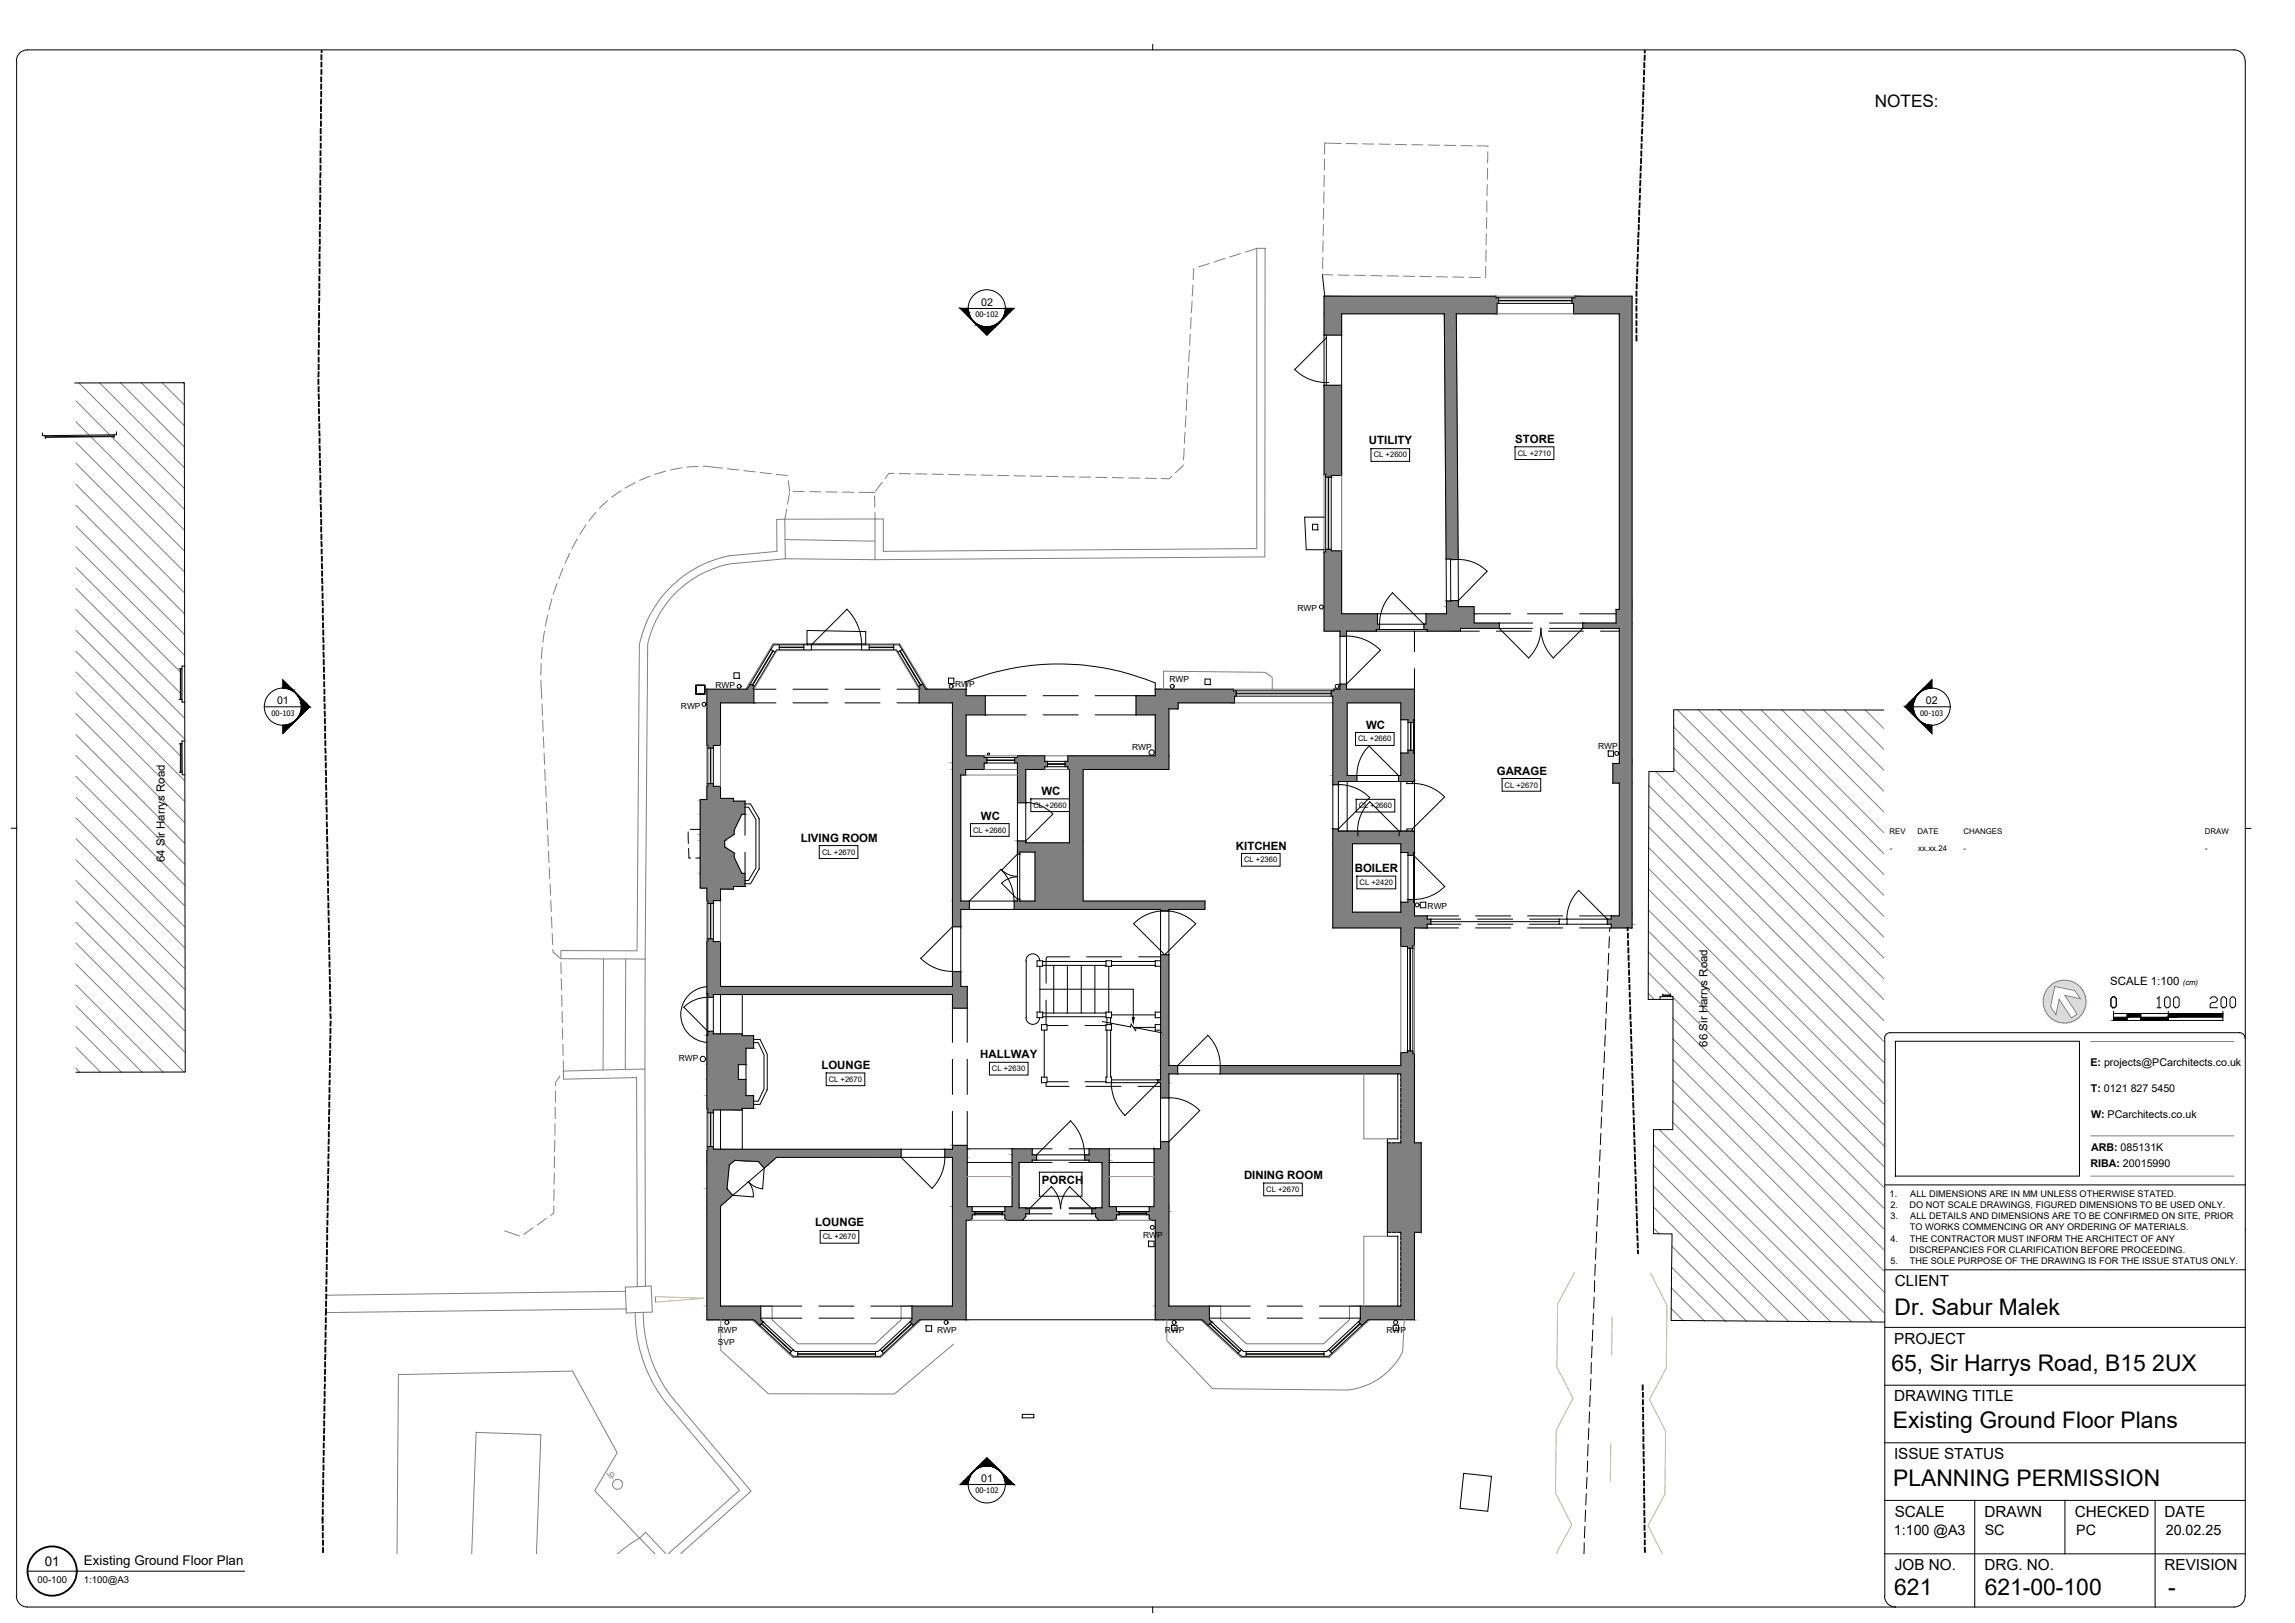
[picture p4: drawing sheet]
<svg xmlns="http://www.w3.org/2000/svg" width="420mm" height="297mm" viewBox="0 0 420 297" stroke-linecap="round" stroke-linejoin="round" font-family="sans-serif">
<defs><g id="words">
<g font-size="4.9">
<text x="394.1" y="185.6">100</text>
<text x="403.6" y="185.6">200</text>
</g>
<g font-size="4.2">
<text x="346.8" y="240.7">Dr. Sabur Malek</text>
<text x="346.3" y="250.9">65, Sir Harrys Road, B15 2UX</text>
<text x="346.5" y="261.4">Existing Ground Floor Plans</text>
<text x="346.6" y="272">PLANNING PERMISSION</text>
<text x="346.8" y="291.8">621</text>
<text x="363.3" y="291.8">621-00-100</text>
<text x="397" y="291.8">-</text>
</g>
<text font-size="3.1" x="343.2" y="19.7">NOTES:</text>
<g font-size="2.8">
<text x="346.9" y="235.4">CLIENT</text>
<text x="346.8" y="245.9">PROJECT</text>
<text x="346.8" y="256.5">DRAWING TITLE</text>
<text x="346.8" y="267.1">ISSUE STATUS</text>
<text x="346.9" y="277.6">SCALE</text>
<text x="363.3" y="277.6">DRAWN</text>
<text x="379.9" y="277.6">CHECKED</text>
<text x="396.3" y="277.6">DATE</text>
<text x="346.9" y="287.3">JOB NO.</text>
<text x="363.3" y="287.3">DRG. NO.</text>
<text x="396.3" y="287.3">REVISION</text>
</g>
<g font-size="2.6">
<text x="346.7" y="281">1:100 @A3</text>
<text x="363.3" y="281">SC</text>
<text x="380.1" y="281">PC</text>
<text x="396.5" y="281">20.02.25</text>
</g>
<g font-size="2.4">
<text x="8.2" y="286.6">01</text>
<text x="15.4" y="286.4">Existing Ground Floor Plan</text>
</g>
<g font-size="2.1">
<text x="250.6" y="81.4">UTILITY</text>
<text x="277.4" y="81">STORE</text>
<text x="250.1" y="133.3">WC</text>
<text x="274" y="141.8">GARAGE</text>
<text x="190.7" y="145.5">WC</text>
<text x="146.6" y="154">LIVING ROOM</text>
<text x="179.6" y="150">WC</text>
<text x="226.3" y="155.5">KITCHEN</text>
<text x="30.2" y="157.8" transform="rotate(-90 30.2 157.8)">64 Sir Harrys Road</text>
<text x="248" y="159.6">BOILER</text>
<text x="386.3" y="180.3">SCALE 1:100</text>
<text x="312.6" y="191.5" transform="rotate(-90 312.6 191.5)">66 Sir Harrys Road</text>
<text x="150.4" y="195.7">LOUNGE</text>
<text x="179.5" y="193.7">HALLWAY</text>
<text x="227.8" y="215.8">DINING ROOM</text>
<text x="190.8" y="216.8">PORCH</text>
<text x="149.3" y="224.4">LOUNGE</text>
</g>
<g font-size="2">
<text x="179.6" y="56">02</text>
<text x="50.7" y="128.9">01</text>
<text x="352.6" y="128.9">02</text>
<text x="382.7" y="195.2">E: projects@PCarchitects.co.uk</text>
<text x="382.8" y="199.8">T: 0121 827 5450</text>
<text x="382.8" y="204.5">W: PCarchitects.co.uk</text>
<text x="382.7" y="213.5">RIBA: 20015990</text>
<text x="382.8" y="210.7">ARB: 085131K</text>
<text x="179.6" y="271.3">01</text>
</g>
<g font-size="1.7">
<text x="345.9" y="219.1">1.</text>
<text x="346.1" y="221.2">2.</text>
<text x="349.6" y="221.2">DO NOT SCALE DRAWINGS, FIGURED DIMENSIONS TO BE USED ONLY.</text>
<text x="349.7" y="219.1">ALL DIMENSIONS ARE IN MM UNLESS OTHERWISE STATED.</text>
<text x="346.1" y="223.2">3.</text>
<text x="346.1" y="227.2">4.</text>
<text x="349.7" y="225.2">TO WORKS COMMENCING OR ANY ORDERING OF MATERIALS.</text>
<text x="349.7" y="227.2">THE CONTRACTOR MUST INFORM THE ARCHITECT OF ANY</text>
<text x="349.7" y="223.2">ALL DETAILS AND DIMENSIONS ARE TO BE CONFIRMED ON SITE, PRIOR</text>
<text x="346.1" y="231.3">5.</text>
<text x="349.6" y="229.3">DISCREPANCIES FOR CLARIFICATION BEFORE PROCEEDING.</text>
<text x="349.7" y="231.3">THE SOLE PURPOSE OF THE DRAWING IS FOR THE ISSUE STATUS ONLY.</text>
<text x="6.9" y="289.8">00-100</text>
<text x="15.4" y="289.8">1:100@A3</text>
</g>
<text font-size="1.7" fill="#808080" x="111.6" y="270.7" transform="rotate(-33 111.6 270.7)">lp</text>
<g font-size="1.5">
<text x="237.5" y="111.8">RWP</text>
<text x="131" y="126">RWP</text>
<text x="174.9" y="125.8">RWP</text>
<text x="214.1" y="124.9">RWP</text>
<text x="124.7" y="129.7">RWP</text>
<text x="207.3" y="137.2">RWP</text>
<text x="292.6" y="137.1">RWP</text>
<text x="261.4" y="166.4">RWP</text>
<text x="124.3" y="194.3">RWP</text>
<text x="209.3" y="226.6">RWP</text>
<text x="131.4" y="244">RWP</text>
<text x="171.6" y="244">RWP</text>
<text x="213.3" y="244">RWP</text>
<text x="253.8" y="244">RWP</text>
<text x="131.4" y="246.1">SVP</text>
</g>
<g font-size="1.4">
<text x="178.6" y="58.1">00-102</text>
<text x="251.5" y="83.7">CL +2600</text>
<text x="277.9" y="83.4">CL +2710</text>
<text x="49.7" y="131">00-103</text>
<text x="351.5" y="131">00-103</text>
<text x="248.6" y="135.7">CL +2660</text>
<text x="189.2" y="147.9">CL +2660</text>
<text x="248.8" y="147.9">CL +2660</text>
<text x="275.5" y="144.1">CL +2670</text>
<text x="178.1" y="152.4">CL +2660</text>
<text x="345.9" y="152.7">REV</text>
<text x="346" y="155.8">-</text>
<text x="351.1" y="152.7">DATE</text>
<text x="351.2" y="155.8">xx.xx.24</text>
<text x="359.5" y="152.7">CHANGES</text>
<text x="359.5" y="155.8">-</text>
<text x="403.6" y="152.7">DRAW</text>
<text x="403.7" y="155.8">-</text>
<text x="150.5" y="156.4">CL +2670</text>
<text x="227.8" y="157.8">CL +2360</text>
<text x="248.9" y="162">CL +2420</text>
<text x="399.6" y="180.3">(cm)</text>
<text x="151.7" y="198">CL +2670</text>
<text x="181.6" y="196.1">CL +2630</text>
<text x="231.8" y="218.1">CL +2670</text>
<text x="150.6" y="226.8">CL +2670</text>
<text x="178.6" y="273.3">00-102</text>
</g>
</g></defs>
<!-- layer: 621-Ext-Ground Floor Plan|Hatch -->
<g fill="#808080" stroke="#808080" stroke-width=".18">
<path d="M264.8 102.3h.8z"/>
<path d="M265.6 102.3l1.4 .1z"/>
<path d="M265.6 109.9h1.4z"/>
<path d="M265.6 110h1.4z"/>
<path d="M137.3 125.2h.2z"/>
<path d="M138.9 212.6h2.4l-.8 .6z"/>
<path d="M220.5 241.9h1.3l-.6 .7z"/>
<path d="M288.3 54.2l10.5 .3v-.3zM288.3 54.2l10.5 .3h-10.5z"/>
<path d="M242.4 54.2l31.5 .3v-.3zM242.4 54.2l31.5 .3h-31.5z"/>
<path d="M287.8 54.5l11 1v-1zM287.8 54.5l11 1h-11z"/>
<path d="M242.4 54.5l32 1v-1zM242.4 54.5l32 1h-32z"/>
<path d="M242.4 55.5l31.7 1.9v-1.9zM242.4 55.5l31.7 1.9h-31.7z"/>
<path d="M288.1 55.5l10.7 1.9v-1.9zM288.1 55.5l10.7 1.9h-10.7z"/>
<path d="M242.4 57.4l3.2 3.9v-3.9zM242.4 57.4l3.2 3.9h-3.2z"/>
<path d="M242.4 70.5l3.2 16.3v-16.3zM242.4 70.5l3.2 16.3h-3.2z"/>
<path d="M242.7 86.8l2.9 .2v-.2zM242.7 86.8l2.9 .2h-2.9z"/>
<path d="M242.7 87l1 .3v-.3zM242.7 87l1 .3h-1z"/>
<path d="M242.7 100.5l1 .3v-.3zM242.7 100.5l1 .3h-1z"/>
<path d="M242.7 100.8l2.9 .2v-.2zM242.7 100.8l2.9 .2h-2.9z"/>
<path d="M264.4 57.4l2.6 44.9-.4-44.9zM264.4 57.4l2.6 44.9h-2.2z"/>
<path d="M265.6 102.3l1.4 .1zM265.6 102.4h1.4z"/>
<path d="M265.6 109.9l1.4 .1zM265.6 109.9l1.4 .1zM264.8 110h2.2z"/>
<path d="M264.8 110l2.2 1v-1zM264.8 110l2.2 1h-2.2z"/>
<path d="M296.5 57.4l2.3 54.1v-54.1zM296.5 57.4l2.3 54.1h-2.3z"/>
<path d="M264.8 111l5.1 1.3v-1.3zM264.8 111l5.1 1.3h-5.1z"/>
<path d="M242.4 101l3.2 11.3v-11.3zM242.4 101l3.2 11.3h-3.2z"/>
<path d="M295.9 111.5l2.9 2.5v-2.5zM295.9 111.5l2.9 2.5h-2.9z"/>
<path d="M261.1 112.3l8.8 1.7v-1.7zM261.1 112.3l8.8 1.7h-8.8z"/>
<path d="M261.1 114l13.4 .2v-.2zM261.1 114l13.4 .2h-13.4z"/>
<path d="M242.4 112.3l9.8 1.9v-1.9zM242.4 112.3l9.8 1.9h-9.8z"/>
<path d="M289.8 114l9 1v-1zM289.8 114l9 1h-9z"/>
<path d="M260.7 114.2l13.8 .8v-.8zM260.7 114.2l13.8 .8h-13.8z"/>
<path d="M260.7 115l6.7 .2v-.2zM260.7 115l6.7 .2h-6.7z"/>
<path d="M242.4 114.2l10.2 1v-1zM242.4 114.2l10.2 1h-10.2z"/>
<path d="M261.3 115.2l6.1 .3v-.3zM261.3 115.2l6.1 .3h-6.1z"/>
<path d="M242.4 115.2l9.6 .3v-.3zM242.4 115.2l9.6 .3h-9.6z"/>
<path d="M245.3 115.5l1.2 .9v-.9zM245.3 115.5l1.2 .9h-1.2z"/>
<path d="M137.3 125.2l.8 .4zM137.3 125.2l.8 .4h-1z"/>
<path d="M168.9 125.2l.3 .4zM168.1 125.6l.8-.4 .3 .4z"/>
<path d="M168.1 125.6l1.4 .5-.3-.5zM168.1 125.6l1.4 .5h-1.1z"/>
<path d="M137.1 125.6l.8 .5 .2-.5zM137.1 125.6l.8 .5h-1.1z"/>
<path d="M168.4 126.1h1.1zM168.3 126.1h1.2z"/>
<path d="M136.8 126.1h1.2zM136.8 126.1h1.2h-1.2z"/>
<path d="M245.3 125.2l1.2 .9v-.9zM245.3 125.2l1.2 .9h-1.2z"/>
<path d="M244.2 126.1l14.8 .3v-.3zM244.2 126.1l14.8 .3h-14.8z"/>
<path d="M211.5 126.1l14.3 .3v-.3zM211.5 126.1l14.3 .3h-14.3z"/>
<path d="M211.5 126.4l14.8 .9v-.9zM211.5 126.4l14.8 .9h-14.8z"/>
<path d="M168.3 126.1l8.6 1.2v-1.2zM168.3 126.1l8.6 1.2h-8.6z"/>
<path d="M243.7 126.4l15.3 1v-1zM243.7 126.4l15.3 1h-15.3z"/>
<path d="M208 127.3l18.3 .1zM208 127.3l18.3 .1z"/>
<path d="M168.3 127.3l12.1 1.3v-1.3zM168.3 127.3l12.1 1.3h-12.1z"/>
<path d="M129.4 126.1l8.6 2.5v-2.5zM129.4 126.1l8.6 2.5h-8.6z"/>
<path d="M244 127.4l15 1.2v-1.2zM244 127.4l15 1.2h-15z"/>
<path d="M208 127.4l18 1.2v-1.2zM208 127.4l18 1.2h-18z"/>
<path d="M208 128.6l7.7 1.1v-1.1zM208 128.6l7.7 1.1h-7.7z"/>
<path d="M208 129.7l6 1.1v-1.1zM208 129.7l6 1.1h-6z"/>
<path d="M174.4 128.6l6 2.2v-2.2zM174.4 128.6l6 2.2h-6z"/>
<path d="M256.5 128.6l2.5 3.1v-3.1zM256.5 128.6l2.5 3.1h-2.5z"/>
<path d="M257.8 131.7l1 .5v-.5zM257.8 131.7l1 .5h-1z"/>
<path d="M129.4 128.6l2.5 7.8v-7.8zM129.4 128.6l2.5 7.8h-2.5z"/>
<path d="M129.6 136.4l1 .5v-.5zM129.6 136.4l1 .5h-1z"/>
<path d="M257.8 137.3l1 .5v-.5zM257.8 137.3l1 .5h-1z"/>
<path d="M211.5 130.8l2.5 7.5v-7.5zM211.5 130.8l2.5 7.5h-2.5z"/>
<path d="M174.4 130.8l2.5 7.5v-7.5zM174.4 130.8l2.5 7.5h-2.5z"/>
<path d="M186.3 138.3l5 .3v-.3zM186.3 138.3l5 .3h-5z"/>
<path d="M174.4 138.3l5.8 .3v-.3zM174.4 138.3l5.8 .3h-5.8z"/>
<path d="M195.5 138.3l18.5 1v-1zM195.5 138.3l18.5 1h-18.5z"/>
<path d="M185.8 138.6l5.5 .7v-.7zM185.8 138.6l5.5 .7h-5.5z"/>
<path d="M185.8 139.3l6 .3v-.3zM185.8 139.3l6 .3h-6z"/>
<path d="M174.4 138.6l6.3 1v-1zM174.4 138.6l6.3 1h-6.3z"/>
<path d="M296.5 115l2.3 24.7v-24.7zM296.5 115l2.3 24.7h-2.3z"/>
<path d="M195 139.3l19 1v-1zM195 139.3l19 1h-19z"/>
<path d="M186.3 139.6l5.5 .7v-.7zM186.3 139.6l5.5 .7h-5.5z"/>
<path d="M195.5 140.3l18.5 .5v-.5zM195.5 140.3l18.5 .5h-18.5z"/>
<path d="M186.3 140.3l5 .5v-.5zM186.3 140.3l5 .5h-5z"/>
<path d="M174.4 139.6l5.8 1.2v-1.2zM174.4 139.6l5.8 1.2h-5.8z"/>
<path d="M174.4 140.8l2.4 1v-1zM174.4 140.8l2.4 1h-2.4z"/>
<path d="M244 128.6l2.6 13.3v-13.3zM244 128.6l2.6 13.3h-2.6z"/>
<path d="M256.5 137.8l2.5 4.1v-4.1zM256.5 137.8l2.5 4.1h-2.5z"/>
<path d="M256 141.9l3 .8v-.8zM256 141.9l3 .8h-3z"/>
<path d="M256 142.7l3 .1zM256 142.7l3 .1z"/>
<path d="M256 142.8h3zM256 142.8h3z"/>
<path d="M256 142.8h3zM256 142.8l2.9 .1z"/>
<path d="M256 142.9h2.9zM256 142.9h2.9z"/>
<path d="M256 142.9h2.9zM256 142.9h2.9z"/>
<path d="M256 142.9h2.9zM256 142.9l2.8 .1z"/>
<path d="M256 143h2.8zM256 143h2.8z"/>
<path d="M256 143h2.7zM256 143h2.8z"/>
<path d="M244 141.9l4.4 1.1v-1.1zM244 141.9l4.4 1.1h-4.4z"/>
<path d="M256 143h2.7zM256 143h2.7z"/>
<path d="M295.3 139.7l3.5 3.6v-3.6zM295.3 139.7l3.5 3.6h-3.5z"/>
<path d="M244 143l1 .6v-.6zM244 143l1 .6h-1z"/>
<path d="M129.6 143.4l1 .5v-.5zM129.6 143.4l1 .5h-1z"/>
<path d="M129.4 143.9l2.5 2.2v-2.2zM129.4 143.9l2.5 2.2h-2.5z"/>
<path d="M129.4 146.1l4.9 .2v-.2zM129.4 146.1l4.9 .2h-4.9z"/>
<path d="M128.2 146.3l6.1 .3v-.3zM128.2 146.3l6.1 .3h-6.1z"/>
<path d="M186.3 140.8l1.5 6.1v-6.1zM186.3 140.8l1.5 6.1h-1.5z"/>
<path d="M128.2 146.6l8.2 2.4v-2.4zM128.2 146.6l8.2 2.4h-8.2z"/>
<path d="M128.2 149l6.2 2.9 1.4-2.9zM128.2 149l6.2 2.9h-6.2z"/>
<path d="M244 151.7l1 .4v-.4zM244 151.7l1 .4h-1z"/>
<path d="M244 152.1h14.7zM244 152.1h14.7z"/>
<path d="M244 152.1h14.8zM244 152.1h14.8z"/>
<path d="M244 152.1l14.8 .1zM244 152.1l14.8 .1z"/>
<path d="M244 152.2h14.9zM244 152.2h14.9z"/>
<path d="M244 152.2h14.9zM244 152.2h14.9z"/>
<path d="M244 152.2l14.9 .1zM244 152.2l14.9 .1z"/>
<path d="M244 152.3h15zM244 152.3h15z"/>
<path d="M244 152.3l15 .1zM244 152.3l15 .1z"/>
<path d="M244 152.4h15zM244 152.4h15z"/>
<path d="M128.2 151.9l6.2 .8v-.8zM128.2 151.9l6.2 .8h-6.2z"/>
<path d="M128.2 152.7l4.5 1.1 1.7-1.1zM128.2 152.7l4.5 1.1h-4.5z"/>
<path d="M195.8 140.8l2.5 13.4v-13.4zM195.8 140.8l2.5 13.4h-2.5z"/>
<path d="M186.3 153.9l1.5 .3v-.3zM186.3 153.9l1.5 .3h-1.5z"/>
<path d="M244 152.4l15 2v-2zM244 152.4l15 2h-15z"/>
<path d="M128.2 153.8l4.5 1.2v-1.2zM128.2 153.8l4.5 1.2h-4.5z"/>
<path d="M186.3 154.2l12 1.7v-1.7zM186.3 154.2l12 1.7h-12z"/>
<path d="M256.5 154.4l2.5 1.6v-1.6zM256.5 154.4l2.5 1.6h-2.5z"/>
<path d="M128.2 155l6.2 1.1-1.7-1.1zM128.2 155l6.2 1.1h-6.2z"/>
<path d="M186.3 155.9l.4 .4v-.4zM186.3 155.9l.4 .4h-.4z"/>
<path d="M257.8 156l1 .5v-.5zM257.8 156l1 .5h-1z"/>
<path d="M128.2 156.1l6.2 .8v-.8zM128.2 156.1l6.2 .8h-6.2z"/>
<path d="M128.2 156.9l7.6 2.9-1.4-2.9zM128.2 156.9l7.6 2.9h-7.6z"/>
<path d="M128.2 159.8l8.2 2.4v-2.4zM128.2 159.8l8.2 2.4h-8.2z"/>
<path d="M128.2 162.2l6.1 .3v-.3zM128.2 162.2l6.1 .3h-6.1z"/>
<path d="M129.4 162.5l4.9 .2v-.2zM129.4 162.5l4.9 .2h-4.9z"/>
<path d="M129.4 162.7l2.5 2.1v-2.1zM129.4 162.7l2.5 2.1h-2.5z"/>
<path d="M189.5 155.9l8.8 9v-9zM189.5 155.9l8.8 9h-8.8z"/>
<path d="M174.4 141.8l1.5 23.1v-23.1zM174.4 141.8l1.5 23.1h-1.5z"/>
<path d="M186.3 164.5l.4 .4v-.4zM186.3 164.5l.4 .4h-.4z"/>
<path d="M257.8 164.6l1 .5v-.5zM257.8 164.6l1 .5h-1z"/>
<path d="M129.6 164.8l1 .5v-.5zM129.6 164.8l1 .5h-1z"/>
<path d="M185.7 164.9l34.9 1.5v-1.5zM185.7 164.9l34.9 1.5h-34.9z"/>
<path d="M174.4 164.9l3.1 1.5v-1.5zM174.4 164.9l3.1 1.5h-3.1z"/>
<path d="M212.5 166.4l1.5 .3v-.3zM212.5 166.4l1.5 .3h-1.5z"/>
<path d="M256.5 165.1l2.5 1.8v-1.8zM256.5 165.1l2.5 1.8h-2.5z"/>
<path d="M244 154.4l3.6 12.5v-12.5zM244 154.4l3.6 12.5h-3.6z"/>
<path d="M296.5 143.3l2.3 24.3v-24.3zM296.5 143.3l2.3 24.3h-2.3z"/>
<path d="M244 166.9l15 .7v-.7zM244 166.9l15 .7h-15z"/>
<path d="M295 167.6l3.8 .6v-.6zM295 167.6l3.8 .6h-3.8z"/>
<path d="M244 167.6l17.3 .6v-.6zM244 167.6l17.3 .6h-17.3z"/>
<path d="M244 168.2l18 .9v-.9zM244 168.2l18 .9h-18z"/>
<path d="M294.3 168.2l4.5 .9v-.9zM294.3 168.2l4.5 .9h-4.5z"/>
<path d="M174.4 166.4l1.5 3.2v-3.2zM174.4 166.4l1.5 3.2h-1.5z"/>
<path d="M295 169.1l3.8 .7v-.7zM295 169.1l3.8 .7h-3.8z"/>
<path d="M244 169.1l17.3 .7v-.7zM244 169.1l17.3 .7h-17.3z"/>
<path d="M129.6 171.8l1 .5v-.5zM129.6 171.8l1 .5h-1z"/>
<path d="M256.5 169.8l2.5 3.2v-3.2zM256.5 169.8l2.5 3.2h-2.5z"/>
<path d="M256.5 173l2.2 .2v-.2zM256.5 173l2.2 .2h-2.2z"/>
<path d="M257.7 173.2l1 .4v-.4zM257.7 173.2l1 .4h-1z"/>
<path d="M174.4 177.8l1.5 2.7v-2.7zM174.4 177.8l1.5 2.7h-1.5z"/>
<path d="M129.4 172.3l2.5 8.2v-8.2zM129.4 172.3l2.5 8.2h-2.5z"/>
<path d="M129.4 180.5l47.7 1.3v-1.3zM129.4 180.5l47.7 1.3h-47.7z"/>
<path d="M129.6 181.8l47.5 .2v-.2zM129.6 181.8l47.5 .2h-47.5z"/>
<path d="M129.6 182l1 .5v-.5zM129.6 182l1 .5h-1z"/>
<path d="M174.4 182l2.7 2.5v-2.5zM174.4 182l2.7 2.5h-2.7z"/>
<path d="M129.6 188.8l1 .4v-.4zM129.6 188.8l1 .4h-1z"/>
<path d="M129.6 189.2l6.3 .2v-.2zM129.6 189.2l6.3 .2h-6.3z"/>
<path d="M129.4 189.4l6.5 .2v-.2zM129.4 189.4l6.5 .2h-6.5z"/>
<path d="M129.4 189.6l8.6 2.2v-2.2zM129.4 189.6l8.6 2.2h-8.6z"/>
<path d="M257.7 192.3l1 .3v-.3zM257.7 192.3l1 .3h-1z"/>
<path d="M256.5 192.6l2.2 .3v-.3zM256.5 192.6l2.2 .3h-2.2z"/>
<path d="M129.4 191.8l7.2 3v-3zM129.4 191.8l7.2 3h-7.2z"/>
<path d="M256.5 192.9l2.5 2.1v-2.1zM256.5 192.9l2.5 2.1h-2.5z"/>
<path d="M212.5 174.7l1.5 20.3v-20.3zM212.5 174.7l1.5 20.3h-1.5z"/>
<path d="M212.5 195l3.1 1.5v-1.5zM212.5 195l3.1 1.5h-3.1z"/>
<path d="M223.4 195l35.6 1.5v-1.5zM223.4 195l35.6 1.5h-35.6z"/>
<path d="M129.4 194.8l5.8 2.8v-2.8zM129.4 194.8l5.8 2.8h-5.8z"/>
<path d="M212.5 196.5l1.5 1.1v-1.1zM212.5 196.5l1.5 1.1h-1.5z"/>
<path d="M212 197.6l2 .5v-.5zM212 197.6l2 .5h-2z"/>
<path d="M129.4 197.6l7.2 2.9v-2.9zM129.4 197.6l7.2 2.9h-7.2z"/>
<path d="M212.5 198.1l1.5 2.8v-2.8zM212.5 198.1l1.5 2.8h-1.5z"/>
<path d="M129.4 200.5l8.6 2.3v-2.3zM129.4 200.5l8.6 2.3h-8.6z"/>
<path d="M129.4 202.8l6.5 .1zM129.4 202.8l6.5 .1z"/>
<path d="M129.6 202.9l6.3 .2v-.2zM129.6 202.9l6.3 .2h-6.3z"/>
<path d="M129.6 203.1l1 .6v-.6zM129.6 203.1l1 .6h-1z"/>
<path d="M256.5 196.5l2.5 12.7v-12.7zM256.5 196.5l2.5 12.7h-2.5z"/>
<path d="M212.5 208.9l1.5 1.4v-1.4zM212.5 208.9l1.5 1.4h-1.5z"/>
<path d="M174.4 209.6l2.7 .7v-.7zM174.4 209.6l2.7 .7h-2.7z"/>
<path d="M129.6 209.8l1 .5v-.5zM129.6 209.8l1 .5h-1z"/>
<path d="M129.6 210.3l35.4 .3v-.3zM129.6 210.3l35.4 .3h-35.4z"/>
<path d="M199.4 210.3l3.7 1.1v-1.1zM199.4 210.3l3.7 1.1h-3.7z"/>
<path d="M185.3 210.3l3.7 1.1v-1.1zM185.3 210.3l3.7 1.1h-3.7z"/>
<path d="M173 210.3l4.1 1.5v-1.5zM173 210.3l4.1 1.5h-4.1z"/>
<path d="M129.4 210.6l35.6 1.2v-1.2zM129.4 210.6l35.6 1.2h-35.6z"/>
<path d="M198.6 211.4l4.5 .9v-.9zM198.6 211.4l4.5 .9h-4.5z"/>
<path d="M185.3 211.4l4.5 .9v-.9zM185.3 211.4l4.5 .9h-4.5z"/>
<path d="M129.4 211.8l12.1 .6 .7-.6zM129.4 211.8l12.1 .6h-12.1z"/>
<path d="M134.5 212.4l6.8 .2 .2-.2zM134.5 212.4l6.8 .2z"/>
<path d="M129.4 212.4l4.9 .2 .2-.2zM129.4 212.4l4.9 .2h-4.9z"/>
<path d="M199.4 212.3l3.7 .5v-.5zM199.4 212.3l3.7 .5h-3.7z"/>
<path d="M185.3 212.3l3.7 .5v-.5zM185.3 212.3l3.7 .5h-3.7z"/>
<path d="M138.9 212.6l.5 .6h1.1zM139.4 213.2h1.1l-.6 .6z"/>
<path d="M129.4 212.6l4.1 .6 .8-.6zM129.4 212.6l4.1 .6h-4.1z"/>
<path d="M129.4 213.2l3.7 4.4 .4-4.4zM129.4 213.2l3.7 4.4h-3.7z"/>
<path d="M129.4 217.6l4.8 1.2-1.1-1.2zM129.4 217.6l4.8 1.2h-4.8z"/>
<path d="M129.4 218.8l2.5 2 2.3-2zM129.4 218.8l2.5 2h-2.5z"/>
<path d="M211.3 210.3l2.7 10.5v-10.5zM211.3 210.3l2.7 10.5h-2.7z"/>
<path d="M201.8 212.8l1.3 8v-8zM201.8 212.8l1.3 8h-1.3z"/>
<path d="M185.3 212.8l1.3 8v-8zM185.3 212.8l1.3 8h-1.3z"/>
<path d="M174.4 211.8l2.7 9v-9zM174.4 211.8l2.7 9h-2.7z"/>
<path d="M201.8 220.8l2.6 .3v-.3zM201.8 220.8l2.6 .3h-2.6z"/>
<path d="M184 220.8l2.6 .3v-.3zM184 220.8l2.6 .3h-2.6z"/>
<path d="M184 221.1l3.8 .1v-.1zM184 221.1l3.8 .1h-3.8z"/>
<path d="M200.6 221.1l3.8 .1v-.1zM200.6 221.1l3.8 .1h-3.8z"/>
<path d="M210.4 220.8l3.6 .9v-.9zM210.4 220.8l3.6 .9h-3.6z"/>
<path d="M199.9 221.2l4.5 .5v-.5zM199.9 221.2l4.5 .5h-4.5z"/>
<path d="M174.4 220.8l3.6 .9v-.9zM174.4 220.8l3.6 .9h-3.6z"/>
<path d="M184 221.2l4.5 .5v-.5zM184 221.2l4.5 .5h-4.5z"/>
<path d="M199.9 221.7l5 .5v-.5zM199.9 221.7l5 .5h-5z"/>
<path d="M183.5 221.7l5 .5v-.5zM183.5 221.7l5 .5h-5z"/>
<path d="M200.6 222.2l4.3 .1v-.1zM200.6 222.2l4.3 .1h-4.3z"/>
<path d="M209.9 221.7l4.1 .6v-.6zM209.9 221.7l4.1 .6h-4.1z"/>
<path d="M183.5 222.2l4.3 .1v-.1zM183.5 222.2l4.3 .1h-4.3z"/>
<path d="M174.4 221.7l4.1 .6v-.6zM174.4 221.7l4.1 .6h-4.1z"/>
<path d="M200.6 222.3l3.8 .4v-.4zM200.6 222.3l3.8 .4h-3.8z"/>
<path d="M184 222.3l3.8 .4v-.4zM184 222.3l3.8 .4h-3.8z"/>
<path d="M200.6 222.7l3.8 .3v-.3zM200.6 222.7l3.8 .3h-3.5z"/>
<path d="M184 222.7l3.5 .3 .3-.3zM184 222.7l3.5 .3h-3.5z"/>
<path d="M210.4 222.3l3.6 .7v-.7zM210.4 222.3l3.6 .7h-3.6z"/>
<path d="M174.4 222.3l3.6 .7v-.7zM174.4 222.3l3.6 .7h-3.6z"/>
<path d="M210.4 223l3.6 .3v-.3zM210.4 223l3.6 .3h-3.2z"/>
<path d="M200.9 223l3.1 .3 .4-.3zM200.9 223l3.1 .3h-2.8z"/>
<path d="M184 223l3.2 .3 .3-.3zM184 223l3.2 .3h-2.8z"/>
<path d="M174.4 223l3.2 .3 .4-.3zM174.4 223l3.2 .3h-3.2z"/>
<path d="M254 209.2l6.2 16.3v-16.3zM254 209.2l6.2 16.3h-6.2z"/>
<path d="M256.5 225.5l2.5 13.5v-13.5zM256.5 225.5l2.5 13.5h-2.5z"/>
<path d="M211.5 223.3l2.5 15.7v-15.7zM211.5 223.3l2.5 15.7h-2.5z"/>
<path d="M174.4 223.3l2.5 15.7v-15.7zM174.4 223.3l2.5 15.7h-2.5z"/>
<path d="M129.4 220.8l2.5 18.2v-18.2zM129.4 220.8l2.5 18.2h-2.5z"/>
<path d="M211.5 239l9.9 2.5v-2.5zM211.5 239l9.9 2.5h-9.9z"/>
<path d="M129.4 239l9.9 2.5v-2.5zM129.4 239l9.9 2.5h-9.9z"/>
<path d="M249 239l10 2.5v-2.5zM249 239l10 2.5h-10z"/>
<path d="M211.5 241.5h9.9zM211.5 241.5h9.9z"/>
<path d="M167 239l9.9 2.5v-2.5zM167 239l9.9 2.5h-9.9z"/>
<path d="M129.4 241.5h9.9zM129.4 241.5h9.9z"/>
<path d="M249 241.5h1.4zM249 241.5l1.4 .1z"/>
<path d="M167 241.5h1.4zM167 241.5l1.3 .1z"/>
<path d="M220.1 241.5l1.7 .4-.4-.4zM220.1 241.5l1.7 .4h-1.3z"/>
<path d="M249 241.6l1 .3 .4-.3zM249 241.6l1 .3h-1.3z"/>
<path d="M138 241.5l1.7 .4-.4-.4zM138 241.5l1.7 .4h-1.3z"/>
<path d="M167 241.6l.9 .3 .4-.3zM167 241.6l.9 .3h-1.3z"/>
<path d="M248.7 241.9l.6 .7zM248.7 241.9h1.3l-.7 .7z"/>
<path d="M138.4 241.9l.7 .7zM138.4 241.9h1.3l-.6 .7z"/>
<path d="M166.6 241.9l.6 .7zM166.6 241.9h1.3l-.7 .7z"/>
</g>
<!-- layer: 621-Ext-Ground Floor Plan|Wall -->
<g fill="none" stroke="#000" stroke-width=".18">
<path d="M273.9 54.2h-31.5v7.1M274.1 57.4h-7.5l.4 45M288.1 57.4h8.4v54.1h-.6v2.5h-6.1M288.3 54.2h10.5v115.6h-3.8M242.4 70.5v16.3M242.4 94.6h-3.6l.3 6h3.3M245.6 87v-29.6h18.8l.4 44.9M242.4 101v14.5h2.9v.9M245.6 100.8v11.5h6.6M252 115.5h-5.5v.9M264.8 110v2.3h-3.7M267 109.9v1.1h2.9v3h4.6"/>
<path d="M274.5 115h-7.1v.5h-6.1M289.8 115h6.7v24.7h-1.2v3.6h1.2v24.3h-1.5M136.5 126.1h-7.1v10.3M138 126.1v2.5h-6.1v7.8M168.3 126.1v2.5h6.1v41M169.8 126.1h7.1v1.2h3.5v3.5h-3.5v7.5h3.3M186.3 138.3h5M225.8 126.1h-14.3v1.2h-3.5v3.5h3.5v7.5h-16M226 128.6h-10.3v1.1h-1.7v11.1h-15.7v24.1h22.3v1.5h-6.6v.3M244 128.6v15M245.3 125.2v.9h-1.2M246.5 125.2v.9h12.5v16.6"/>
<path d="M129.4 143.9v2.4h-1.2v16.2h1.2v2.3M131.9 143.9v2.2h2.4v.5h2.1v2.4h-.6l-1.4 2.9v.8l-1.7 1.1v1.2l1.7 1.1v.8l1.4 2.9h.6v2.4h-2.1v.5h-2.4v2.1M180.2 140.8h-3.4v1h-.9v23.1h1.6M186.3 140.8v6.1M186.3 153.9v2.4M186.7 156.3v-.4h2.8v9h-2.8v-.4M191.3 140.8h-3.5v6.1M195.5 140.8h.3v13.4h-8v-.3M244 151.7v18.1h12.5v3.4M245 151.7v.4h3.6M248.4 141.9h-1.8v-13.3h9.9v13.3h-.5M248.4 143h-3.4v.6"/>
<path d="M256.2 152.1h2.5M256.5 156v-1.6h-8.9v12.5h8.9v-1.8M258.6 152.1l.4 .3v3.6M259 142.7l-.4 .3h-2.6M129.4 172.3v9.5M131.9 172.3v8.2h42.5v-2.7M175.9 177.8v2.7h1.2v4h-2.7v-2.5h-42.5M177.5 166.4h-1.6v3.2M185.7 166.4h26.8v.3M186.3 164.5v.4h-.6M212.5 174.7v22.9h-.5M214 174.7v20.3h1.6"/>
<path d="M259 165.1v2.5h2.3M261.3 169.8h-2.3v3.2M129.4 189.4v13.5M131.9 189.2h4v.4h2.1v2.2h-1.4v3h-1.4v2.8h1.4v2.9h1.4v2.3h-2.1v.3h-4M212 198.1h.5v2.8M215.6 196.5h-1.6v4.4M223.4 196.5h32.5M255.9 196.5h.6v.5M255.9 196.5v11.9h-1.9v17.9h1.9v12.7M256.5 192.6v2.4h-33.1M256.5 197.3v.6M256.5 198.2v.7"/>
<path d="M256.5 199.2v.6M259 192.9v16.3h1.2v16.3h-1.2v16h-8.3M129.4 210.6v30.9h8.3M131.9 210.3h33.1M134.2 218.8l-2.3 2v18.2h7.4M139.9 213.8l-1-1.2-4.4-.2-1 .8-.4 4.4 1.1 1.2M165 211.8h-22.8l-8 7M173 210.3h1.4v-.7h2.7v11.2h.9M173 211.8h1.4v27.2h-7.4M189 212.8h-2.4v8.3h1.2M189 210.3h-3.7v10.5h-1.3M199.4 212.8h2.4v8.3h-1.2"/>
<path d="M199.4 210.3h3.7v10.5h1.3M212.5 208.9v1.4h-1.2v10.5h-.9M214 208.9v30.1h7.4M254 209.2h.6M254.9 209.2h.7M256.5 208.7v.5h-.6M256.5 200.1v.7M256.5 201.1v.6M256.5 202v.7M256.5 203v.7M256.5 203.9v.7M256.5 204.9v.7"/>
<path d="M256.5 205.9v.6M256.5 206.8v.7M256.5 207.8v.6M177.6 223.3h-.7v18.2h-8.2M184.4 223.3h2.8M201.2 223.3h2.8M210.8 223.3h.7v18.2h8.3M254 225.5h.6M254.9 225.5h.7M255.9 225.5h.6v.5M256.5 238.7v.3h-7.5M256.5 226.3v.6"/>
<path d="M256.5 227.2v.7M256.5 228.2v.6M256.5 229.1v.7M256.5 230.1v.6M256.5 231v.7M256.5 232v.6M256.5 232.9v.7M256.5 233.9v.6M256.5 234.9v.6M256.5 235.8v.6M256.5 236.8v.6M256.5 237.7v.6"/>
<path d="M187.2 258.9h2.1v.6h-2.1z"/>
</g>
<g fill="none" stroke="#767676" stroke-width=".18">
<path d="M273.9 54.2h14.4M274.1 57.4h14M242.4 86.8v14.2M245.6 87v13.8M147.8 117.8h-6.3l-5 8.3M148.3 118.9v.2h-6.1l-4.2 7M158 118.9v.2h6l4.3 7M158.5 118v-.2h6.2l5.1 8.3M129.4 136.4v7.5M131.9 136.4v7.5M180.2 138.3h6.1M191.3 138.3h4.2"/>
<path d="M225.8 126.1h18.3M226 128.6h18M180.2 140.8h6.1M191.3 140.8h4.2M129.4 164.8v7.5M131.9 164.8v7.5M256.5 173.2v19.4M259 173v19.9M129.4 202.9v7.7M139.3 239h2.1v2.5l4.7 4.4h14.1l4.8-4.4v-2.5h2M177.6 223.3h6.8M204 223.3h6.8"/>
<path d="M221.4 239h2.1v2.5l4.7 4.4h14.1l4.8-4.4v-2.5h1.9M137.7 241.5l7.4 6.9h16.1l7.5-6.9M219.8 241.5l7.4 6.9h16.1l7.4-6.9"/>
</g>
<!-- layer: 621-Ext-Ground Floor Plan|stair -->
<g fill="none" stroke="#000" stroke-width=".18">
<path d="M242.4 61.3v9.2M147.8 117.8h10.7M148.5 118.9h9.2M245.3 116.4v8.8M252 115.5h9.3M267 102.4v7.5M136.4 147.1h1l1.6 2.7v9.2l-1.6 2.7h-1M136.4 147.7h.6l1.4 2.3v8.9l-1.4 2.2h-.6M244 143.6v8.1M259 142.7v9.7M259 156v9.1M187.8 175.8a1.25 1.25 0 0 1 1.3-1.2 1.25 1.25 0 0 1 1.2 1.2"/>
<path d="M187.9 175.8v10.5M189.9 175.8h1v1.1h-1zM190.4 176.9v8.3M190.9 176h11.6M190.9 176.7h11.6M192.9 176.7v8.7M195.4 176.7v8.7M198 176.7v8.7M200.4 176.7v8.7M202.5 175.8h1v1.1h-1zM203 176.9v8.3M203.5 176h8"/>
<path d="M203.5 176.7h8M212.5 175.8h-1v1.1h1M129.4 181.8v7.6M138 190.2h1.1l1.4 2.7v6.5l-1.4 2.7h-1.1M138 190.8h.8l1.1 2.3v6.2l-1.1 2.2h-.8M187.8 186.2a1.25 1.25 0 0 0 1.3 1.3 1.25 1.25 0 0 0 1.2-1.3M189.9 185.2h1v1.1h-1zM190.9 186.1h11.6M190.9 185.4h11.6M202.5 187.5h1v1h-1zM202.5 185.2h1v1.1h-1zM202.6 188.5v8.6h-.1v1h1v-1h-.2v-8.6"/>
<path d="M202.6 186.3v1.2M203.3 186.3v1.2M203.5 185.7h8M207.5 188h4M212.5 187.5h-1v1h1M212.5 185.2h-1v1.1h1M190.3 214.5h7.8v4.4h-7.8zM187.2 223.3h14M176.9 241.5h34.6"/>
</g>
<!-- layer: 621-Ext-Ground Floor Plan|BEAMS -->
<g fill="none" stroke="#000" stroke-width=".18">
<path d="M242.8 61.8v8.2M148.5 118h9.2M246.5 116.4v8.8M252.2 112.3h8.9M252.6 114.2h8.1M252.6 115.2h8.1M259 115.5v3.7M264.8 102.3v7.7M265.6 102.4v7.5M267.4 115.5h3.4M269.9 112.3h6.6M274 115.5h6.3"/>
<path d="M274.5 115h6M274.5 114h6M279.7 112.3h6.3M283.5 115.5h6.4M283.7 115h6.1M283.7 114h6.1M289.2 112.3h6.7M293 115.5h3.5M138 126.1h4M138 128.6h4M145.2 126.1h6.4M145.2 128.6h6.4"/>
<path d="M154.7 126.1h6.4M154.7 128.6h6.4M164.3 126.1h4M164.3 128.6h4M180.4 127.3h7.4M180.4 130.8h7.4M191 127.3h6.4M191 130.8h6.4M200.5 127.3h7.5M200.5 130.8h7.5M259 122.4v3.7M136.4 149v3.9"/>
<path d="M136.4 156v3.8M186.3 146.9v7M186.3 156.3v8.2M186.7 156.3v8.2M187.8 146.9v7M245 143.6v8.1M246.6 143v9.1M248.4 143h7.6M248.4 141.9h7.6M248.6 152.1h7.6M256.5 143v9.1M256.5 156v9.1"/>
<path d="M257.8 156.5v8.1M258.8 156.5v8.1M174.4 169.6v8.2M175.9 169.6v8.2M177.5 166.4h8.2M177.5 164.9h8.2M195.8 175.1l-4.2 .1-.1 4.7M199 175.1h6.3M208.5 175.1h4M212.5 166.7v8M214 166.7v8M261.3 169.8h5.7"/>
<path d="M261.3 167.6h5.7M262 169.1h5.4M262 168.2h5.4M270.2 169.8h6.3M270.2 167.6h6.3M270.6 169.1h6.3M270.6 168.2h6.3M279.7 169.8h6.3M279.7 167.6h6.3M280.1 169.1h5.4M280.1 168.2h5.4M286.9 169.1h7.4"/>
<path d="M286.9 168.2h7.4M289.2 169.8h5.8M289.2 167.6h5.8M129.6 182.5v6.3M130.6 182.5v6.3M131.9 182v7.2M135.9 182v7.2M136.6 194.8v2.8M174.4 184.5v6.2M174.4 193.9v6.4M177.1 184.5v6.2M177.1 193.9v6.4"/>
<path d="M190.7 197.1h1v1h-1zM190.7 187.5h1v1h-1zM191.2 188.5v8.6M191.5 198.1v.7h4.2M191.5 183.1v4.4M191.7 198h3.8M191.7 187.7h3.8M198.7 198h3.8M198.7 187.7h3.8M198.8 198.8h6.4M203.5 198.1h8.5M203.5 197.6h8.5"/>
<path d="M208.4 198.8h4.1M215.6 196.5h7.8M215.6 195h7.8M131.9 203.1v7.2M135.9 203.1v7.2M165 210.3h8M165 211.8h8M174.4 203.4v6.2M177.1 203.4v6.2M177.1 212.8h8.2M177.1 210.3h8.2M189 212.8h3.6"/>
<path d="M189 210.3h3.6M189.8 212.3h8.8M189.8 211.4h8.8M195.7 212.8h3.7M195.7 210.3h3.7M203.1 212.8h8.2M203.1 210.3h8.2M212.5 200.9v8M214 200.9v8M139.3 239h7.5M149.9 239h6.4M159.5 239h7.5"/>
<path d="M178 220.8h6M187.8 221.1h4.8M188.5 222.2h4.1M188.5 221.2h4.1M195.7 222.2h4.2M195.7 221.2h4.2M195.7 221.1h4.9M204.4 220.8h6M221.4 239h7.5M232 239h6.4M241.6 239h7.4M139.3 241.2h7.5"/>
<path d="M149.9 241.2h6.4M159.5 241.2h7.5M221.4 241.2h7.5M232 241.2h6.4M241.6 241.2h7.4"/>
</g>
<g fill="none" stroke="#000" stroke-width=".18">
<path d="M273.9 54.2v.3h14.4v-.3M274.1 57.4v-1.9h14v1.9M274.4 54.5v1M274.4 55h13.4M274.4 55.1h13.4M287.8 54.5v1M8.3 79.7v.5M20.9 79.6v.5M20.9 79.8l-12.6 .2M20.9 79.9l-12.6 .1M21.3 79.1v.5l-13.5 .1v-.4M237 67.6a8.2 8.2 0 0 0 5.8 2.4"/>
<path d="M242.4 61.3h3.2M242.4 70.5h3.2M242.8 61.3v.5l-5.8 5.8M243.2 70h-.4v.5M242.4 86.8h.3v14.2h-.3M242.7 87.3h1M243.2 87.3v13.2M245.6 87h-1.9v13.8h1.9M141.1 118.9l.8 .5M141.5 119.1l-3.8 6.3M141.6 119.2l-3.8 6.2M142.7 118.4h4.5"/>
<path d="M142.7 118.5h4.5M142.7 118v.9M147.2 118v.9M147.8 117.8v.2M148.5 118h-6.9l-4.8 8.1h-.3M148.5 118v.9h-6.3l-4.3 7.2h.1M155 111.5l-6.5 6.5M155 111.5a9.2 9.2 0 0 1 2.7 6.5M157.7 118v.9h6.4l4.3 7.2h-.1M157.7 118h6.9l4.9 8.1h.3M159.1 118v.9M159.1 118.4h4.5"/>
<path d="M159.1 118.5h4.5M163.6 118v.9M164.7 119.2l3.8 6.2M164.8 119.1l3.8 6.3M165.1 118.9l-.7 .5M242.7 100.5h1M245.3 116.4h1.2M246.5 116.4a8.8 8.8 0 0 1 6.2 2.6M252.2 112.3v1.9h.4M252.6 114.2v1h-.6v.3M252.6 114.2a8.1 8.1 0 0 1 2.3-5.7l5.8 5.7M252.7 119l-6.2 6.2h-1.2"/>
<path d="M260.7 114.2v1h.6v.3M261.1 112.3v1.9h-.4M264.8 102.3h.8v.1h1.4M266.9 102.4a7.5 7.5 0 0 1 5.3 2.1l-5.2 5.4-2.2 .1M274.5 114v1l5.4 5.4M289.8 114v1l-5.4 5.4M32.8 122.4h.5M32.8 128h.5M32.9 136.1h.4M33 122.4v5.6M33 136.1v5.2M33.1 122.4v5.6"/>
<path d="M33.1 136.1v5.2M33.8 121.9h-.5v6.6h.5M33.8 135.6h-.5l.1 6.2h.4M129.4 136.4h.2v7.5h-.2M129.6 136.9h1M130 136.9v6.5M130.1 136.9v6.5M131.9 136.4h-1.3v7.5h1.3M137.4 125.2l.7 .4M168.9 125.2l-.8 .4M180.2 138.3v.3h6.1v-.3M180.7 138.6v1"/>
<path d="M180.7 139.2h5.1M180.7 139.1h5.1M185.8 138.6v1M191.3 138.3v1h4.2v-1M191.8 139.3v1M191.8 139.8h3.2M191.8 139.9h3.2M195 139.3v1M225.8 126.1v.3h18.4v-.3M226 128.6v-1.2h18v1.2M226.3 126.4v1M226.3 126.9h17.4"/>
<path d="M226.3 127h17.4M243.7 126.4v1M250.6 136.5a8 8 0 0 0-2.2 6.5M250.7 136.6l5.3 5.3v1.1M256.5 131.7h1.3v6.1h-1.3M257.8 132.2h1M257.8 137.3h1M258.2 132.2v5.1M258.3 132.2v5.1M259 131.7h-.2v6.1h.2M279.9 120.4a7.6 7.6 0 0 0 2.2-5.4 7.6 7.6 0 0 0 2.2 5.4M32.9 141.3h.4"/>
<path d="M129.6 143.4h1M180.2 140.8v-1.2h6.1v1.2M183.2 159.1a8.2 8.2 0 0 1 2.4 5.8M183.3 159.1l-5.8 5.8v1.5M183.4 159.2a4.1 4.1 0 0 0 2.8 1.2M186.3 146.9h1.5M186.7 156.3h-.4l-2.9 2.9M187.8 146.9a7 7 0 0 1 4.9 2M191.3 140.8v-.5h4.2v.5M192.7 149l-4.9 4.9h-1.5M244 143.6h1M245 143.6a8.1 8.1 0 0 1 5.7 2.4"/>
<path d="M248.5 152.1a7.6 7.6 0 0 1 2.3-5.4l5.4 5.4v.8M248.6 152.1v.8M250.7 146l-5.7 5.7h-1M256.5 156h1.3v.5h1M257.6 143v.4h1v-.4M258.6 143.4a8.3 8.3 0 0 1 5.8 2.4M258.6 151.7h-1v.4M258.6 151.7v.4M258.8 156.5l5.7 5.7a8.1 8.1 0 0 1-5.7 2.4M259 156h-.2v.5M264.5 145.9l-5.9 5.8M129.4 164.8h.2v7.5h-.2"/>
<path d="M129.6 171.8h1M129.6 165.3h1M130 165.3v6.5M130.1 165.3v6.5M131.9 164.8h-1.3v7.5h1.3M168.6 175.4a8.2 8.2 0 0 0 5.7 2.4M174.4 177.8h1.5M175.9 169.6h-1.5l-5.8 5.8M183.4 161.7l2.9 2.9M185.7 164.9v1.5M186.2 160.5a4.1 4.1 0 0 0-2.8 1.2M186.3 164.5h.4"/>
<path d="M207.5 169a8 8 0 0 1 11.4 0M207.6 169.1l5.6 5.6 5.7-5.6M212.5 166.7h1.5M212.5 174.7h1.5M256.5 173.2h1.2v19.4h-1.2M257.7 173.6h1M258.1 173.6v18.7M258.2 173.6v18.7M258.8 164.6h-1v.5h-1.3M258.8 164.6v.5h.2M259 173h-.3v19.9h.3M261.3 167.6v.6h.7v.9h-.7v.7"/>
<path d="M262 168.7h23.5M285.5 168.2h1.4v.9h-1.4zM289 163a7.4 7.4 0 0 0-2.1 5.2M289.1 163l5.2 5.2M294.3 168.2v.9h.7v.7M295 167.6v.6h-.7M125.2 184.3l4.4 4.5M129.4 181.8h.2v.7M129.6 182.5a6.2 6.2 0 0 0-4.4 1.8M129.6 188.8v.6h-.2M129.6 188.8h1v.4h1.3M131.9 182h-1.3v.5h-1"/>
<path d="M203.5 198.1a8.5 8.5 0 0 0 2.4 6M212 197.6v.5l-6 6.1M221.1 189.5a7.8 7.8 0 0 1 2.3 5.5M221.1 189.5l-5.5 5.5v1.5M223.4 195v1.5M257.7 192.3h1M303.9 182.9v-.5h2.4v.5M304.4 181.9v.5M304.4 182.2h1.4M304.4 182.1h1.4M305.8 181.9v.5M129.4 202.9h.2v7.7h-.2"/>
<path d="M129.6 209.8h1M129.6 203.7h1M130 203.7v6.1M130.1 203.7v6.1M131.9 203.1h-1.3v7.2h1.3M134.2 218.8l3.8 .3M137 216.3l.7 1.2 .2 1.5M137 216.3l1.2 .9 1.4 .4M139.9 213.8l-.3 3.8M165 210.3v1.5l5.6 5.7a8.5 8.5 0 0 0 2.4-7.2M189 210.3v1.1h.8v.9h-.8v.5M192.5 217.2a5.7 5.7 0 0 1 1.6 4"/>
<path d="M192.5 217.2l-4 4M195.8 217.2l4.1 4M195.9 217.2a5.7 5.7 0 0 0-1.7 4M198.5 211.3a8.8 8.8 0 0 0-2.5-6.2l-6.2 6.3M199.4 210.3v1.1h-.8v.9h.8v.5M212.5 200.9h1.5M214 200.9a8 8 0 0 1 5.6 2.3l-5.6 5.7h-1.5M139.3 239v2.5l6.2 5.8h15.3l6.2-5.7v-2.6M177.6 223.3l.4-.3v-.7h6v.7l.4 .3M178 220.8v.9h6v-.9M178.5 221.7v.6M178.5 222h5"/>
<path d="M178.5 222.1h5M183.5 221.7v.6M187.8 221.1v.1h.7M188.5 221.2v1h-.7v.5l-.6 .6M199.9 221.2v1h.7v.5l.6 .6M200.6 221.1v.1h-.7M204 223.3l.4-.3v-.7h6v.7l.4 .3M204.4 220.8v.9h6v-.9M204.9 222h5M204.9 222.1h5M204.9 221.7v.6M209.9 221.7v.6"/>
<path d="M221.4 239v2.5l6.2 5.8h15.3l6.1-5.7v-2.6M137.7 241.5h.3l7.2 6.7h16l7.2-6.7h.3M139.4 242.3l5.5 5.1M139.4 242.2l5.5 5.1M139.7 241.9l-.6 .7M145.2 247l-.6 .7M146.1 247.3v.9M146.1 247.8h14.2M160.3 247.3v.9M161.2 247l.6 .7M166.6 241.9l.6 .7M166.9 242.2l-5.5 5.1"/>
<path d="M167 242.3l-5.5 5.1M219.8 241.5h.3l7.2 6.7h15.9l7.2-6.7h.3M221.5 242.3l5.4 5.1M221.5 242.2l5.5 5.1M221.8 241.9l-.6 .7M227.3 247l-.6 .7M228.1 247.8h14.3M228.1 247.3v.9M242.4 247.3v.9M243.2 247l.6 .7M248.7 241.9l.6 .7M249 242.2l-5.5 5.1"/>
<path d="M249 242.3l-5.4 5.1"/>
</g>
<!-- layer: 621-Ext-Ground Floor Plan|RWP -->
<g fill="none" stroke="#000" stroke-width=".18">
<path d="M240.3 96h1v1h-1zM134.4 123.1h.9v1h-.9zM173.7 124.1h.9v1h-.9zM220.6 124.3h1v1h-1zM294.4 137.4h1v1h-1zM260 165.1h1v1h-1zM210.3 227.1h1v1.1h-1zM169.5 242.6h1.1v1.1h-1.1zM214.5 242.6h1v.9h-1zM255.1 242.6h.9v.9h-.9z"/>
<circle cx="241.9" cy="111.1" r=".36"/>
<circle cx="128.9" cy="128.9" r=".36"/>
<circle cx="135.3" cy="125.6" r=".36"/>
<circle cx="174.1" cy="125.6" r=".36"/>
<circle cx="181" cy="138" r=".19"/>
<circle cx="210.8" cy="137.7" r=".49"/>
<circle cx="214.6" cy="125.6" r=".36"/>
<circle cx="244.8" cy="125.6" r=".36"/>
<circle cx="296" cy="137.9" r=".36"/>
<circle cx="259.4" cy="165.6" r=".36"/>
<circle cx="128.7" cy="193.8" r=".49"/>
<circle cx="211" cy="224.6" r=".36"/>
<circle cx="133.1" cy="242" r=".36"/>
<circle cx="173.2" cy="242" r=".36"/>
<circle cx="214.9" cy="242" r=".36"/>
<circle cx="255.5" cy="242" r=".36"/>
</g>
<!-- layer: 621-Ext-Ground Floor Plan|Joinery -->
<path d="M177.1 215.3h8.2M203.1 215.3h8.2" fill="none" stroke="#dd8a6e" stroke-width=".18"/>
<!-- layer: 621-Ext-Ground Floor Plan|SANITARY -->
<path d="M176.8 141.8h9.5" fill="none" stroke="#808080" stroke-width=".18"/>
<!-- layer: 621-Ext-Ground Floor Plan|Wall -->
<g fill="none" stroke="#808080" stroke-width=".18">
<path d="M160.2 95h1.5v5.9l68.4-.5v-54.9h1.5v56.4l-71.4 .5zM122.3 107.9a20.7 20.7 0 0 1 11.3-6.2l8.6-.8v-5.8l1.5-.1 .1 7.3-10.1 .9a19 19 0 0 0-15.1 14.7l-.5 57.6h-15.4v-1.5h13.9l.5-56.1a20.9 20.9 0 0 1 5.2-10zM213 126.1v-3.3l18.6 .2 1.3 1v2.1M249.7 196.5v11.9h4.3M59.7 237.1l54.8-.8v-.7l2.2-.1-.2-38.3-13.3 .3v-1.5l14.9-.3 .1 39.7h1l.2 4.7-4.8 .2v-.7l-54.9 .6M114.5 236.3l.1 3.3M118.2 235.4l-1.5 .1M254 226.3h-4.3v12.7M116.3 240.2a26.7 26.7 0 0 0 6.7 17.8l12.4 14.7-13 11.6M117.8 240.2a24.9 24.9 0 0 0 6.3 16.8l13.4 15.9-12.9 11.4M132 241.5v5.6l8.7 8h23l10.8-9.1M213.6 241.5v3.8l8.4 8.9 24.7 .2a12.8 12.8 0 0 0 10.1-7l.3-5.9"/>
<path d="M72.7 284.3l.2-32.7 31.9-.7 8.2 15-4.1 6.9 8.2 8.7-1.9 1.2-2.1 1.6M86.4 284.3l.8-22.1 11.8 .4-.8 21.7M119.8 284.3h.1M119.8 284.3l-2.7-2.8 1.1-1.1 3.7 3.9"/>
</g>
<!-- layer: 621-Ext-Ground Floor Plan|VERGE -->
<g fill="none" stroke="#000" stroke-width=".18">
<path d="M13.7 70.1l20-.1 .2 126.2h-20M344.8 129.9h-38.4l.1 11.3h-4.6l-.1 41.7h4.5l-.1 23.8h-3.5v19.1h3.4l-.2 15.9 39.1 .3M126 152.3v2M126.1 155.3v1.7h.3M126.4 151.8h1.8M127.4 157h.8M294.4 177.5l-.1 2M294.5 174.5l-.1 2M294.6 171.5v2M294.7 169.8v.7M293.5 198.4l-.1 2.1M293.6 195.5l-.1 2"/>
<path d="M293.8 192.5l-.1 2M293.9 189.5l-.1 2M294 186.5l-.1 2M294.1 183.5l-.1 1.9M294.3 180.5l-.1 2M292.6 219.4l-.1 2M292.7 216.4l-.1 2M292.8 213.4l-.1 2.1M292.9 210.5v2M293.1 207.5l-.1 2M293.2 204.5l-.1 1.9M293.3 201.5l-.1 1.9"/>
<path d="M291.8 237.4v2M291.9 234.4v2M292.1 231.4l-.1 2M292.2 228.4l-.1 2M292.3 225.5l-.1 1.9M292.4 222.4v2M291 258.4l-.1 2M291.1 255.4l-.1 2M291.3 252.4l-.1 2M291.3 249.4v2M291.5 246.4l-.1 2M291.6 243.4l-.1 2"/>
<path d="M291.7 240.4l-.1 2M290.2 279.4l-.1 2M290.3 276.4l-.1 2M290.4 273.4l-.1 2M290.5 270.4l-.1 2M290.7 267.4l-.1 2M290.7 264.4v2M290.9 261.4l-.1 2M290 282.4v1.9"/>
</g>
<!-- layer: 621-Ext-Ground Floor Plan|FENCE -->
<g fill="none" stroke="#000" stroke-width=".34">
<path d="M58.8 19.5v.8M58.8 14.2v.7M58.8 15.5v.7M58.8 16.8v.8M58.8 18.2v.8M58.8 10.1v.8M58.8 11.5v.7M58.8 12.8v.7M58.9 9.2v.3M300.8 19.6l-.1 .8M300.8 18.3v.7M300.9 16.9l-.1 .8"/>
<path d="M300.9 15.6v.7M300.9 14.3v.7M301 12.9v.7M301 11.5v.8M301.1 9.2v.4M301.1 10.2v.8M58.6 37.1v.7M58.6 38.5v.7M58.6 39.8v.7M58.6 33v.8M58.6 34.4v.8M58.6 35.8v.7"/>
<path d="M58.7 27.7v.7M58.7 29v.7M58.7 30.3v.8M58.7 31.7l-.1 .8M58.7 23.6v.8M58.7 25v.7M58.7 26.3v.7M58.8 20.9v.8M58.8 22.3v.7M300.1 39.9v.7M300.1 38.5v.8M300.2 37.2l-.1 .7"/>
<path d="M300.2 35.8v.8M300.3 34.5l-.1 .7M300.3 33.1v.8M300.4 31.8l-.1 .7M300.4 30.4v.8M300.4 29.1v.7M300.5 27.7v.8M300.5 26.4v.7M300.6 25v.8M300.7 23.7l-.1 .7M300.7 22.3v.8M300.7 21v.7"/>
<path d="M58.4 56v.8M58.4 57.3v.8M58.4 58.7v.8M58.5 50.6v.7M58.5 52v.7M58.5 53.3v.7M58.5 54.6l-.1 .8M58.5 46.6v.7M58.5 47.9v.8M58.5 49.3v.7M58.5 42.5v.8M58.5 43.8v.8"/>
<path d="M58.5 45.2v.8M58.6 41.1l-.1 .8M299.6 53.4v.7M299.6 54.7v.8M299.6 56.1v.7M299.6 57.4v.8M299.6 58.8v.7M299.6 52v.8M299.7 50.7v.7M299.8 49.3l-.1 .8M299.8 48v.7M299.8 46.6v.8"/>
<path d="M299.9 45.3l-.1 .7M299.9 43.9v.8M300 42.6l-.1 .7M300 41.2v.8M58.3 69.5v.8M58.3 64.1v.7M58.3 65.5v.7M58.3 66.8v.7M58.3 70.9v.7M58.3 72.2l.1 .8M58.3 68.1v.8M58.4 74.9v.7"/>
<path d="M58.4 60.1v.7M58.4 61.4v.8M58.4 62.8v.7M58.4 73.6v.7M58.4 76.3v.7M58.5 78.9v.8M58.5 77.6v.7M299.6 60.1v.8M299.6 61.5v.8M58.5 81.6v.8M58.5 80.3v.8M58.5 83v.8"/>
<path d="M58.6 85.7v.8M58.6 84.4v.7M58.6 87.1v.7M58.7 88.4v.7M58.7 89.8v.7M58.7 92.4l.1 .8M58.7 91.1v.7M58.8 93.8v.8M58.8 95.2v.7M58.8 96.5v.8M58.8 99.2l.1 .7M58.8 97.9v.7"/>
<path d="M58.9 100.6v.7M58.9 101.9v.7M58.9 103.2l.1 .8M59 105.9v.8M59 104.6v.8M59 107.3v.8M59.1 108.7v.7M59.1 110v.8M59.1 111.4v.7M59.1 112.7v.7M59.1 114.1v.7M59.2 116.7v.8"/>
<path d="M59.2 115.4v.7M59.2 119.5l.1 .7M59.2 118.1v.8M59.3 120.8v.8M59.3 123.5l.1 .7M59.3 122.2v.7M59.4 124.9v.7M59.4 126.2v.7M59.4 127.5v.8M59.4 130.2l.1 .8M59.4 128.9v.8M59.5 131.6v.8"/>
<path d="M59.5 133v.7M59.5 134.3v.8M59.6 137v.7M59.6 135.7v.7M59.6 138.4v.7M59.6 139.7v.7M59.6 141l.1 .8M59.7 142.4v.8M59.7 143.7v.8M59.7 145.1v.8M59.8 146.5v.7M59.8 147.8v.7"/>
<path d="M59.8 149.2v.7M59.8 150.5l.1 .7M59.9 151.8v.8M59.9 153.2v.8M59.9 154.5v.8M59.9 155.9v.8M59.9 157.3l.1 .7M60 158.6v.8M60 160v.7M60 161.3l.1 .7M60.1 162.7v.7M60.1 164v.7"/>
<path d="M60.1 165.3v.8M60.2 166.7v.8M60.2 168v.8M60.2 169.4v.8M60.2 170.8v.7M60.2 172.1v.7M60.3 173.5v.7M60.3 174.8v.7M60.3 176.1v.8M60.4 177.5v.8M60.4 178.8v.8M298 169.8v.5"/>
<path d="M298 170.9v.7M298.1 172.2v.8M298.1 173.6v.7M298.2 174.9v.8M298.2 176.3v.7M298.2 177.6v.8M298.3 179v.7M60.3 199.1v.7M60.4 197.8l-.1 .7M60.4 196.4v.7M60.4 195.1v.7M60.4 180.2v.8"/>
<path d="M60.4 193.7v.8M60.4 181.6l.1 .7M60.5 192.3l-.1 .8M60.5 182.9v.8M60.5 191v.8M60.5 189.6v.8M60.5 184.3v.7M60.5 188.3v.7M60.5 185.6v.7M60.5 187v.7M298.3 180.3v.7M298.4 181.7v.7"/>
<path d="M298.4 183v.8M298.5 184.3v.8M298.5 185.7v.8M298.5 187.1l.1 .7M298.6 188.4v.8M298.6 189.8l.1 .7M298.7 191.1v.8M298.7 192.5v.7M298.7 193.8l.1 .7M298.8 195.1v.8M298.8 196.5l.1 .8M298.9 197.9v.7"/>
<path d="M298.9 199.2l.1 .8M60 219.4v.7M60 218v.8M60.1 215.3v.8M60.1 216.6l-.1 .8M60.1 213.9v.8M60.1 212.6v.7M60.2 211.3l-.1 .7M60.2 209.9v.7M60.2 208.6v.7M60.2 207.2v.8M60.2 205.9v.7"/>
<path d="M60.2 204.5v.8M60.3 203.1l-.1 .8M60.3 201.8v.8M60.3 200.4v.8M299 200.6v.7M299 201.9v.8M299 203.3l.1 .7M299.1 204.6v.7M299.1 205.9l.1 .8M299.2 207.3v.8M299.2 208.6l.1 .8M299.3 210v.8"/>
<path d="M299.3 211.4v.7M299.3 212.7l.1 .8M299.4 214.1v.7M299.4 215.4l.1 .7M299.5 216.8v.7M299.5 218.1l.1 .7M299.6 219.4v.8M59.7 238.2v.8M59.7 239.6l-.1 1M59.7 236.9v.7M59.7 235.6v.7M59.8 232.9v.7"/>
<path d="M59.8 234.2v.7M59.8 230.2v.7M59.8 231.5v.8M59.9 227.4v.8M59.9 228.8v.8M59.9 224.7v.8M59.9 226.1v.8M59.9 223.4v.7M60 222.1l-.1 .7M60 220.7v.8M299.6 220.8v.8M299.6 222.2l.1 .7"/>
<path d="M299.7 223.5v.8M299.7 224.9l.1 .7M299.8 226.2v.7M299.8 227.6v.7M299.8 228.9l.1 .4M59.4 257.4v.8M59.4 258.8v.7M59.4 254.7v.8M59.4 256.1v.7M59.5 252v.8M59.5 253.4l-.1 .7M59.5 249.3v.8"/>
<path d="M59.5 250.7v.7M59.6 246.6v.8M59.6 248l-.1 .7M59.6 243.9v.8M59.6 245.3v.7M59.6 241.2v.8M59.6 242.6v.7M300.7 253.6v.7M300.8 254.9v.7M300.8 256.3v.7M300.8 257.6v.7M300.8 258.9v.8"/>
<path d="M59.1 277.7v1M59.1 275v.7M59.1 276.3v.8M59.1 279.3v.7M59.1 272.3v.7M59.1 273.6v.8M59.2 269.6v.7M59.2 270.9v.8M59.2 266.9v.7M59.2 268.2v.8M59.3 264.2v.7M59.3 265.5v.8"/>
<path d="M59.3 262.8v.8M59.4 260.1v.8M59.4 261.5l-.1 .7M300.8 260.3v.8M300.9 261.6v.8M300.9 263v.8M300.9 264.4v.7M300.9 265.7v.8M300.9 267.1v.7M300.9 268.4v.7M300.9 269.8v.7M301 271.1v.8"/>
<path d="M301 272.4v.8M301 273.8v.8M301 275.2v.7M301 276.5v.8M301.1 277.9v.7M301.1 279.2v.8M59.1 280.6v.8M59.1 282v.7M59.1 283.3v.7M301.1 280.6v.7M301.1 281.9v.7M301.1 283.3l.1 .7"/>
</g>
<!-- layer: 621-Ext-Ground Floor Plan|Hatch -->
<g fill="none" stroke="#808080" stroke-width=".18">
<path d="M13.9 77.2l2.4 2.5M13.9 73.4l6.2 6.2M14.4 70.1l19.3 19.3M16.6 80l17.1 17M18.2 70.1l15.5 15.5M20.4 79.9l13.3 13.3M22.1 70l11.6 11.8M25.9 70l7.8 7.9M29.7 70l4 4.1M33.5 70l.2 .3M13.9 96.3l19.8 19.8M13.9 92.5l19.8 19.8"/>
<path d="M13.9 88.7l19.8 19.8M13.9 84.8l19.8 19.9M13.9 81l19.8 19.8M13.9 119.2l19.1 19.1M13.9 115.4l19.8 19.8M13.9 111.6l19.8 19.8M13.9 107.7l19.1 19.2M13.9 103.9l19.1 19.1M13.9 100.1l19.8 19.8M13.9 138.3l19.8 19.8M13.9 134.5l19.8 19.8M13.9 130.6l19.8 19.9"/>
<path d="M13.9 126.8l19.8 19.8M13.9 123l19.8 19.8M306.4 133l38.4 38.5M306.5 136.9l38.3 38.4M307.1 129.9l37.7 37.8M310.9 129.9l33.9 33.9M314.7 129.9l30.1 30.1M318.6 129.9l26.2 26.3M322.5 129.9l22.3 22.5M326.3 129.9l18.5 18.7M330.1 129.9l14.7 14.9M333.9 129.9l10.9 11"/>
<path d="M337.7 129.9l7.1 7.2M341.5 129.9l3.3 3.4M13.9 157.4l19.8 19.8M13.9 153.5l19.8 19.9M13.9 149.7l19.8 19.9M13.9 145.9l19.8 19.8M13.9 142.1l19.8 19.8M301.8 158.9l43 43.1M301.8 155.1l43 43.1M301.8 151.4l43 43M301.8 147.6l43 43M301.8 143.7l43 43.1"/>
<path d="M303.1 141.2l41.7 41.7M306.5 140.7l38.3 38.4M13.9 176.5l19.8 19.7M13.9 172.6l19.8 19.9M13.9 168.8l19.8 19.8M13.9 165l19.8 19.8M13.9 161.2l19.8 19.8M301.8 174.2l43 43.1M301.8 170.4l43 43.1M301.8 178l4.2 4.2M301.8 166.6l43 43.1M301.8 162.8l43 43"/>
<path d="M13.9 195.5l.7 .7M13.9 191.7l4.5 4.5M13.9 187.9l8.3 8.3M13.9 184.1l12.1 12.1M13.9 180.3l16 15.9M301.8 181.8l1.1 1.1M306.3 197.8l38.5 38.6M306.3 194l38.5 38.6M306.3 190.1l38.5 38.6M306.3 186.3l38.5 38.6M306.3 182.5l38.5 38.6M302.7 217.1l24.8 24.8"/>
<path d="M302.7 213.3l28.6 28.6M302.7 209.5l32.4 32.4M303.8 206.7l35.1 35.2M306.2 205.4l36.5 36.5M306.2 201.6l38.6 38.6M302.7 220.9l21 21M302.7 224.7l1 1.1M305.9 239.5l2.3 2.2M306 235.7l6.1 6.1M306 231.9l10 10M306.1 228.1l13.7 13.8"/>
</g>
<!-- layer: 621-Ext-Ground Floor Plan|STEP -->
<path d="M242.1 50.3l.4 3.9M147.7 117.8v-2.4l10.8 .2v2.2M176.9 126.1v-1.4a46.5 46.5 0 0 1 34.6 .3v1.1M129.4 180.6a5.1 5.1 0 0 0-4.8 5.1 5.1 5.1 0 0 0 4.8 5.1" fill="none" stroke="#000" stroke-width=".18"/>
<path d="M143.7 98.7l16.5 .3M160.2 95h-16.5M143.8 102.3l16.4 .1M110.5 175.5l-.1 20.3M114.6 175.5l-.1 20.2M118.1 175.5v20.2" fill="none" stroke="#808080" stroke-width=".18"/>
<!-- layer: 621-Ext-Ground Floor Plan|VERGE -->
<g fill="none" stroke="#808080" stroke-width=".18">
<path d="M242.3 38.1v2M242.4 35.1v2.1M242.4 32.1v2M242.5 29.2l-.1 1.9M245.5 26.3l-3-.1v1.9M246.5 26.3h2M249.5 26.3l2 .1M252.5 26.4h2M255.5 26.4l2 .1M258.5 26.5h2M261.5 26.5l2 .1M264.5 26.6h2"/>
<path d="M267.5 26.7h2M270.5 26.7l1.9 .1M272.2 39.8l-.1 2M272.2 36.8v2M272.3 33.8l-.1 2M272.3 30.8v2M272.4 27.8l-.1 2M218.1 58.2l-.1 1.9M218.2 55.1l-.1 2.1M218.4 52.2l-.1 2M218.6 49.2l-.2 2M221.4 48.2l-1.9 .6"/>
<path d="M224.2 47.3l-1.9 .6M227.1 46.4l-1.9 .6M230.1 45.5l-2.1 .6M242.1 50.2v.1h1.9M242.2 47.1l-.1 2M242.2 44.1v2M242.3 41.1l-.1 2M245 50.3l2 .1M248 50.4h2M251 50.4l2 .1M254 50.5h2M257 50.5l2 .1"/>
<path d="M260 50.6h2M263 50.7h2M266 50.7h2M269 50.7l2 .1M272 48.8v2M272.1 45.8l-.1 2M272.1 42.8v2M217 79.1l-.2 2M217.1 76.1l-.1 2M217.3 73.1l-.1 2M217.4 70.1l-.1 2M217.6 67.1l-.1 2.1"/>
<path d="M217.8 64.2l-.2 2M217.9 61.2l-.1 1.9M105.7 98.7l-1 1.7M107.3 96.1l-1.1 1.7M109.1 93.8l-1.2 1.5M111.2 91.6l-1.4 1.4M113.6 89.9l-1.6 1.1M116.2 88.3l-1.7 1M119 87.2l-1.9 .7M121.8 86.2l-1.9 .6M124.8 85.6l-2 .4M127.8 85.4l-2 .1"/>
<path d="M128.8 85.3l3.4 .4M133.2 85.8l2 .2M136.2 86.1l2 .2M139.2 86.5l2 .2M142.2 86.8l1.9 .2M144 93.2l-.3 1.8M144.3 88l.3 1.9M144.5 90.3l-.3 1.9M145.2 89.9l2 .1M148.3 90h1.9M151.3 90l1.9 .1M154.3 90.1h2"/>
<path d="M157.3 90.1l2.8 .1M160.1 90.8v2M160.2 93.8v1.2M161.5 88.3l-1.2 1.6M163.7 86.6h-1l-.6 .9M164.7 86.7h2M167.6 86.7l2.1 .1M170.6 86.8h2.1M173.7 86.9h1.9M176.7 86.9h1.9M179.7 86.9l2 .1M182.7 87l2 .1"/>
<path d="M185.7 87.1h2M188.6 87.1l2.1 .1M191.6 87.2h2.1M194.6 87.2l2 .1M197.7 87.3h1.9M200.7 87.4h1.9M203.7 87.4h2M206.7 87.5h2M209.7 87.5l2 .1M214.5 87.2l-.4 .4h-1.5M216.6 85.1l-1.4 1.4M216.8 82.1l-.1 2"/>
<path d="M99.3 118.5l-.2 2M99.7 115.6l-.3 1.9M100.3 112.6l-.4 1.9M101 109.7l-.5 1.9M102 106.8l-.7 1.9M103 104l-.7 1.9M104.3 101.3l-.8 1.8M99 124.5l.2 3.4M99.1 121.5l-.1 2M99.2 128.8l.1 2M99.4 131.9v1.9M99.5 134.9l.1 1.9"/>
<path d="M99.6 137.9l.1 2M99.7 140.8l.1 2.1M99.9 143.8l.1 2M100 146.8l.1 2M100.2 149.8v2M100.3 152.9l.1 1.9M100.4 155.8l.1 2M100.5 158.8l.1 2M100.7 161.8l.1 2M100.8 164.8l.1 2M101 167.8v2M101.1 170.8l.1 2"/>
<path d="M101.2 173.8l.1 .5 1.1 1M102.7 176.2v2M102.7 179.1l.1 2.1M101.7 199.7v2M102.5 197l-.8 1.1v.6M102.8 182.1l.1 2.1M102.9 185.2l.1 1.9M103 188.2v1.9M103 191.2l.1 2M103.1 194.2v1.9M101.4 217.7v2M101.5 214.7l-.1 2"/>
<path d="M101.5 211.7v2M101.6 208.7l-.1 2M101.6 205.7v2M101.6 202.7v2M92.4 225.3l2.7 .9M97.6 224.7l-1.7 1.2M100 223l-1.6 1.2M101.4 220.7l-.1 1.3-.5 .4"/>
</g>
<!-- layer: 621-Ext-Ground Floor Plan|HEDGE -->
<path d="M288.2 232.9l-3 5.8-.2 11.5 3 5.8M302.2 233.1l3 5.8-.1 11.5-3.1 5.7 2.9 5.8-.1 11.6-3.1 5.7 2.6 5.1M288 256l-3.1 5.7-.1 11.5 2.9 5.8-2.8 5.3M295.1 241.1v6.9M294.9 264.1l-.1 6.9" fill="none" stroke="#ddc16e" stroke-width=".18"/>
<!-- layer: 621-Ext-Ground Floor Plan|COVERS -->
<path d="M268 269.6l5.1 .6-.7 6.4-5.1-.6z" fill="none" stroke="#000" stroke-width=".18"/>
<!-- layer: 621-Ext-Ground Floor Plan|LAMP_POST -->
<circle cx="113.1" cy="271.7" r=".91" fill="none" stroke="#808080" stroke-width=".18"/>
<!-- layer: 621-Ext-Ground Floor Plan|SMALL_GULLY -->
<path d="M127.4 125.4h1.6v1.6h-1.6z" fill="none" stroke="#000" stroke-width=".18"/>
<!-- layer: 621-Ext-Ground Floor Plan|GATE -->
<path d="M120 237.3v1" fill="none" stroke="#808080" stroke-width=".18"/>
<path d="M120 237.3l8.9 .3-8.9 .7" fill="none" stroke="#ddc16e" stroke-width=".18"/>
<!-- layer: 621-Ext-Ground Floor Plan|doors and windows -->
<path d="M207.3 186.2h.3l-.1 1z" fill="#000" stroke="#000" stroke-width=".18"/>
<path d="M190.4 181h17.1v5.2M201.8 187l5.2 .9 .1-.5 .8 1.2 .1-.5 4.6 .9" fill="none" stroke="#000" stroke-width=".18"/>
<!-- layer: 45 degree -->
<path d="M386.5 182.8l.3-.4h.3l.3 .4v1.3l-.3 .3h-.3l-.3-.3zM386.9 185.1v.4M389.4 185.5v1.3M391.9 185.5v1.3M407 185.5h-20.1v1.3h20.1" fill="none" stroke="#000" stroke-width=".18"/>
<g fill="#000" stroke="#000" stroke-width=".18">
<path d="M386.9 186.2h2.5l-2.5 .6zM386.9 186.8h2.5v-.6z"/>
<path d="M389.4 185.5h2.5l-2.5 .7zM389.4 186.2h2.5v-.7z"/>
<path d="M391.9 186.2h5.1l-5.1 .6zM391.9 186.8h5.1v-.6z"/>
<path d="M397 185.5h10l-10 .7zM397 186.2h10v-.7z"/>
</g>
<!-- layer: 0 -->
<g fill="none" stroke="#000" stroke-width=".18">
<path d="M3 11.2v280.9M211 8.2v.9M409 9.1a2.01 2.01 0 0 1 2 2M409 9.1h-404a2.01 2.01 0 0 0-2 2M411.1 11.2v280.9M177.2 56.5h6.9M251 82.1h7.1v2.3h-7.1zM277.4 81.8h7.1v2.3h-7.1zM48.4 129.4h6.8M248.2 134.1h7v2.3h-7zM350.2 129.4h6.9M2.1 151.6h.9"/>
<path d="M150 154.8h7.1v2.3h-7.1zM177.7 150.7h7v2.4h-7zM188.7 146.2h7.1v2.3h-7.1zM227.3 156.2h7.1v2.3h-7.1zM248.3 146.3h7.1v2.3h-7.1zM275 142.5h7.1v2.3h-7.1zM411.1 151.6h.9M248.4 160.3h7.1v2.4h-7.1zM151.3 196.4h7v2.3h-7zM181.1 194.4h7.1v2.4h-7.1zM345.1 190v102.1M347 190.6h33.7v24.7h-33.7z"/>
<path d="M410 189a.99 .99 0 0 1 1 1M410 189h-64a.99 .99 0 0 0-1 1M231.4 216.5h7v2.3h-7zM345.1 216.9h66M150.2 225.2h7v2.3h-7zM345.1 232.4h66M345.1 253.5h66M345.1 242.9h66M177.2 271.7h6.9M345.1 264.1h66M345.1 274.6h66M361.5 274.6v19.5"/>
<path d="M378 274.6v9.8M394.5 274.6v19.5M3 292.1a2.01 2.01 0 0 0 2 2h404M5 287.6h39.7M211 294.1v1M345 292.1a2.01 2.01 0 0 0 2 2M345.1 284.4h66M411 292.1a2.01 2.01 0 0 1-2 2"/>
<circle cx="180.7" cy="56.4" r="3.4"/>
<circle cx="51.8" cy="129.3" r="3.4"/>
<circle cx="353.6" cy="129.3" r="3.4"/>
<circle cx="180.7" cy="271.7" r="3.4"/>
</g>
<g fill="none" stroke="#000" stroke-width=".25">
<path d="M177.2 56.5h-1.3l4.8 4.8 4.8-4.8h-1.4M177.2 56.4a3.4 3.4 0 0 0 3.5 3.4 3.4 3.4 0 0 0 3.4-3.4M183.1 58.8a3.4 3.4 0 0 1-4.8 .1l2.4 2.4 2.4-2.4M51.8 132.7a3.4 3.4 0 0 0 3.4-3.4 3.4 3.4 0 0 0-3.4-3.4v-1.4l4.8 4.9-4.8 4.8v-1.4M54.2 126.9a3.4 3.4 0 0 1 0 4.8M54.2 126.9l2.4 2.5-2.4 2.4M351.2 126.9a3.4 3.4 0 0 0 0 4.8M351.2 126.9l-2.4 2.5 2.4 2.4M353.6 125.9a3.4 3.4 0 0 0-3.4 3.4 3.4 3.4 0 0 0 3.4 3.4M353.7 125.9v-1.4l-4.9 4.9 4.9 4.8v-1.4M177.2 271.7h-1.3l4.8-4.8 4.8 4.8h-1.4M177.2 271.7a3.4 3.4 0 0 1 3.5-3.4 3.4 3.4 0 0 1 3.4 3.4"/>
<path d="M183.1 269.3a3.4 3.4 0 0 0-4.8 0l2.4-2.4 2.4 2.4"/>
</g>
<g fill="#000" stroke="#000" stroke-width=".18">
<path d="M177.8 58.4l.5 .5zM178.3 58.9l.5 .4zM179.3 59.9h2.8l-1.4 1.4zM182.6 59.3l.5-.4zM183.9 57.8h.3l-.6 .6zM51.8 124.5l1.4 1.4h-1.4zM52.5 132.7h.8zM53.1 126.2h.4l.3 .3zM54.2 126.9l.5 .6zM53.7 132.2l.5-.4zM55 130.7h.3l-.6 .6zM350.1 130.7h.4l.3 .6z"/>
<path d="M351.2 126.9l-.5 .6zM351.2 131.8l.5 .4zM352 126.2h.4l-.7 .3zM352.2 132.7l1.5 .1zM353.7 124.5v1.4h-1.4zM178.3 269.3l-.5 .5zM178.7 268.8l-.4 .5zM180.7 266.9l1.4 1.4h-2.8zM182 268.5h.4l.3 .3zM183.1 269.3l.5 .5z"/>
<path d="M175.9 56.5l1.4 .6-.1-.6zM175.9 56.5l1.4 .6h-.8z"/>
<path d="M176.5 57.1l1 .7-.2-.7zM176.5 57.1l1 .7h-.3z"/>
<path d="M177.2 57.8l.6 .6-.3-.6zM177.2 57.8l.6 .6z"/>
<path d="M178.7 59.3l.7 .3zM178.7 59.3l.7 .3h-.4z"/>
<path d="M179 59.6l1 .2zM179 59.6l1 .2h-.8z"/>
<path d="M179.2 59.8l1.5 .1zM179.2 59.8l1.5 .1z"/>
<path d="M181.4 59.8h.8zM180.7 59.9h1.4z"/>
<path d="M182 59.6l.2 .2 .2-.2zM181.4 59.8l.6-.2 .2 .2z"/>
<path d="M182.6 59.3l-.2 .3 .3-.3zM182 59.6l.6-.3-.2 .3z"/>
<path d="M183.9 57.8l-.3 .6zM183.6 58.4l-.5 .5z"/>
<path d="M184.1 57.1l.1 .7 .7-.7zM184.1 57.1l.1 .7h-.3z"/>
<path d="M184.1 56.5l.8 .6 .6-.6zM184.1 56.5l.8 .6h-.8z"/>
<path d="M51.8 132.8h1.4zM51.8 132.8h1.4l-1.4 1.4z"/>
<path d="M53.1 126.2l.7 .3zM53.7 126.5l.5 .4z"/>
<path d="M51.8 125.9l1.5 .1zM51.8 125.9l1.5 .1z"/>
<path d="M52.5 126l1 .2-.2-.2zM52.5 126l1 .2z"/>
<path d="M53.1 132.5l.2 .2 .2-.2zM52.5 132.7l.6-.2 .2 .2z"/>
<path d="M53.7 132.2l-.2 .3zM53.1 132.5l.6-.3-.2 .3z"/>
<path d="M54.7 127.5l.6 .5zM54.7 127.5l.6 .5h-.3z"/>
<path d="M55 130.7l-.3 .6zM54.7 131.3l-.5 .5z"/>
<path d="M55 128l1 .7-.7-.7zM55 128l1 .7h-.8z"/>
<path d="M55.2 128.7l1.4 .7-.6-.7zM55.2 128.7l1.4 .7h-1.4z"/>
<path d="M55.2 130l.1 .7 .7-.7zM55.2 130l.1 .7h-.3z"/>
<path d="M55.2 129.4l.8 .6 .6-.6zM55.2 129.4l.8 .6h-.8z"/>
<path d="M350.1 130.7l.7 .6zM350.7 131.3l.5 .5z"/>
<path d="M348.8 129.4l1.5 .6-.1-.6zM348.8 129.4l1.5 .6h-.8z"/>
<path d="M349.5 128.7l.7 .7 .1-.7zM349.5 128.7l.7 .7h-1.4z"/>
<path d="M349.5 130l1 .7-.2-.7zM349.5 130l1 .7h-.4z"/>
<path d="M350.1 128l.2 .7 .2-.7zM350.1 128l.2 .7h-.8z"/>
<path d="M350.7 127.5l-.2 .5zM350.7 127.5l-.2 .5h-.4z"/>
<path d="M351.7 132.2l.7 .3zM351.7 132.2l.7 .3h-.4z"/>
<path d="M351.7 126.5l.3-.3zM351.7 126.5l-.5 .4z"/>
<path d="M352.2 132.7l1.5 .1zM352.3 132.8h1.4v1.4z"/>
<path d="M352 132.5l1 .2zM352 132.5l1 .2h-.8z"/>
<path d="M352.2 126l.2 .2 .6-.2zM352.2 126l.2 .2h-.4z"/>
<path d="M352.3 125.9h1.4zM352.2 126h.8z"/>
<path d="M176.5 271l.7 .7 .1-.7zM176.5 271l.7 .7h-1.3z"/>
<path d="M177.2 270.4l.1 .6 .2-.6zM177.2 270.4l.1 .6h-.8z"/>
<path d="M177.8 269.8l-.3 .6zM177.8 269.8l-.3 .6h-.3z"/>
<path d="M179 268.5l-.2 .3 .6-.3zM179 268.5l-.3 .3z"/>
<path d="M179.2 268.3l.2 .2 .6-.2zM179.2 268.3l.2 .2h-.4z"/>
<path d="M179.3 268.3h1.4zM179.3 268.3h.7h-.8z"/>
<path d="M182 268.5l.7 .3zM182.6 268.8l.5 .5z"/>
<path d="M180.7 268.3h1.5zM180.7 268.3h1.5z"/>
<path d="M181.4 268.3l1 .2-.2-.2zM181.4 268.3l1 .2z"/>
<path d="M183.6 269.8l.6 .6zM183.6 269.8l.6 .6h-.3z"/>
<path d="M183.9 270.4l1 .6-.7-.6zM183.9 270.4l1 .6h-.8z"/>
<path d="M184.1 271l1.4 .7-.6-.7zM184.1 271l1.4 .7h-1.4z"/>
</g>
<g fill="none" stroke="#808080" stroke-width=".18">
<path d="M376.2 180.5l3.7 .8 1 1.5-2.9-.6 2.3 3.4-1.1 .7-2.2-3.4-.6 2.8-1-1.5zM382.8 190.6h26.1M382.8 207.9h26.1M382.8 215.3h26.1"/>
<circle cx="378" cy="183.3" r="3.9"/>
</g>
<circle cx="9.5" cy="287.5" r="4.5" fill="none" stroke="#000" stroke-width=".34"/>
<g fill="#dcdcdc" stroke="#dcdcdc" stroke-width=".18">
<path d="M377 182.9l.1 .2-.2 .1z"/>
<path d="M378 182.2l.3 .1-.2 .1z"/>
<path d="M375.5 180.3l1.3-.7-.7 .3zM375.5 180.3l1.3-.7-1.8 1.2z"/>
<path d="M375 180.8l2.5-1.4-.7 .2zM375 180.8l2.5-1.4-2.9 2z"/>
<path d="M374.6 181.4l3.3-2h-.4zM374.6 181.4l3.3-2-3.4 2.3z"/>
<path d="M376.2 180.5l2-1.1h-.3zM376.2 180.5l2-1.1-1.7 1.2z"/>
<path d="M374.5 181.7l1.6-.9 .1-.3zM374.5 181.7l1.6-.9-1.8 1.2z"/>
<path d="M376.5 180.6l2.5-1.1-.8-.1zM376.5 180.6l2.5-1.1-1.9 1.2z"/>
<path d="M374.3 182l1.7-.5 .1-.7zM374.3 182l1.7-.5-1.9 1.2z"/>
<path d="M377.1 180.7l2.5-.9-.6-.3zM377.1 180.7l2.5-.9-1.6 1.1z"/>
<path d="M374.1 182.7l1.7-.4 .2-.8zM374.1 182.7l1.7-.4-1.7 1.2z"/>
<path d="M378 180.9l2.2-.7-.6-.4zM378 180.9l2.2-.7-1.4 .9z"/>
<path d="M374.1 183.5l1.5-.3 .2-.9zM374.1 183.5l1.5-.3-1.4 .9z"/>
<path d="M378.8 181.1l2-.5-.6-.4zM378.8 181.1l2-.5-1 .7z"/>
<path d="M374.2 184.1h1.3l.1-.9zM374.2 184.1h1.3l-1.1 .8z"/>
<path d="M379.8 181.3l1-.6zM379.8 181.3l1-.6z"/>
<path d="M374.4 184.9l1.1-.8zM374.4 184.9l1-.7z"/>
<path d="M379.9 181.3l1.4-.1-.5-.5zM379.9 181.3l1.4-.1-1.1 .6z"/>
<path d="M374.4 184.9l1.4-.1-.4-.6zM374.4 184.9l1.4-.1-1.1 .7z"/>
<path d="M380.2 181.8h1.4l-.3-.6zM380.2 181.8h1.4l-1 .6z"/>
<path d="M378.1 182.4l2.2 .3-2-.4zM378.1 182.4l2.2 .3-1.4 .9z"/>
<path d="M376.9 183.2l1 1.1-.8-1.2zM376.9 183.2l1 1.1-1.4 .9z"/>
<path d="M374.7 185.5l1.5-.1-.4-.6zM374.7 185.5l1.5-.1-1 .6z"/>
<path d="M380.6 182.4l1.1-.2-.1-.4zM380.6 182.4l1.1-.2-.8 .6z"/>
<path d="M378.9 183.6l2-.8-.6-.1zM378.9 183.6l2-.8-1.8 1.1z"/>
<path d="M376.5 185.2l1.6-.6-.2-.3zM376.5 185.2l1.6-.6-1.7 1.1z"/>
<path d="M375.2 186l1.2-.3-.2-.3zM375.2 186l1.2-.3-.9 .6z"/>
<path d="M379.1 183.9l2.7-1.4-.1-.3zM379.1 183.9l2.7-1.4-2.5 1.6z"/>
<path d="M375.5 186.3l2.7-1.4-.1-.3zM375.5 186.3l2.7-1.4-2.5 1.6z"/>
<path d="M379.3 184.1l2.6-.9-.1-.7zM379.3 184.1l2.6-.9-2.2 1.5z"/>
<path d="M375.7 186.5l2.9-1.1-.4-.5zM375.7 186.5l2.9-1.1-2.3 1.5z"/>
<path d="M379.7 184.7l2.1-.8 .1-.7zM379.7 184.7l2.1-.8-1.8 1.3z"/>
<path d="M376.3 186.9l2.6-1-.3-.5zM376.3 186.9l2.6-1-1.9 1.2z"/>
<path d="M380 185.2l1.7-.6 .1-.7zM380 185.2l1.7-.6-1.5 1z"/>
<path d="M377 187.1l2.2-.8-.3-.4zM377 187.1l2.2-.8-1.5 .9z"/>
<path d="M380.2 185.6l1.5-1zM380.2 185.6l1.4-.9z"/>
<path d="M377.7 187.2l1.5-.9zM377.7 187.2l1.5-.9z"/>
<path d="M377.8 187.2l3.6-1.9 .2-.6zM377.8 187.2l3.6-1.9-2.9 1.9z"/>
<path d="M378.5 187.2l2.5-1.3 .4-.6zM378.5 187.2l2.5-1.3-1.8 1.2z"/>
<path d="M379.2 187.1l1.2-.7 .6-.5zM379.2 187.1l1.2-.7z"/>
</g>
<!-- layer: Roof -->
<g fill="#fff" stroke="#fff" stroke-width=".18">
<path d="M376.2 180.5l3.3 .7-4 2.7z"/>
<path d="M375.4 184.2l1.5-1-.5 2.5z"/>
<path d="M378 182.2l1.5-1 .4 .1z"/>
<path d="M378 182.2l.4 .1 1.5-1zM378.4 182.3l1.5-1 1 1.5z"/>
<path d="M377 182.9l1.2-.5-.2-.2zM377 182.9l1.2-.5-1.1 .7z"/>
<path d="M375.5 183.9l1.4-.7 .1-.3zM375.5 183.9l1.4-.7-1.5 1z"/>
<path d="M377.1 183.1l3.2 2.5-2.1-3.2zM377.1 183.1l3.2 2.5-1.1 .7z"/>
</g>
<use href="#words"/>
</svg>
